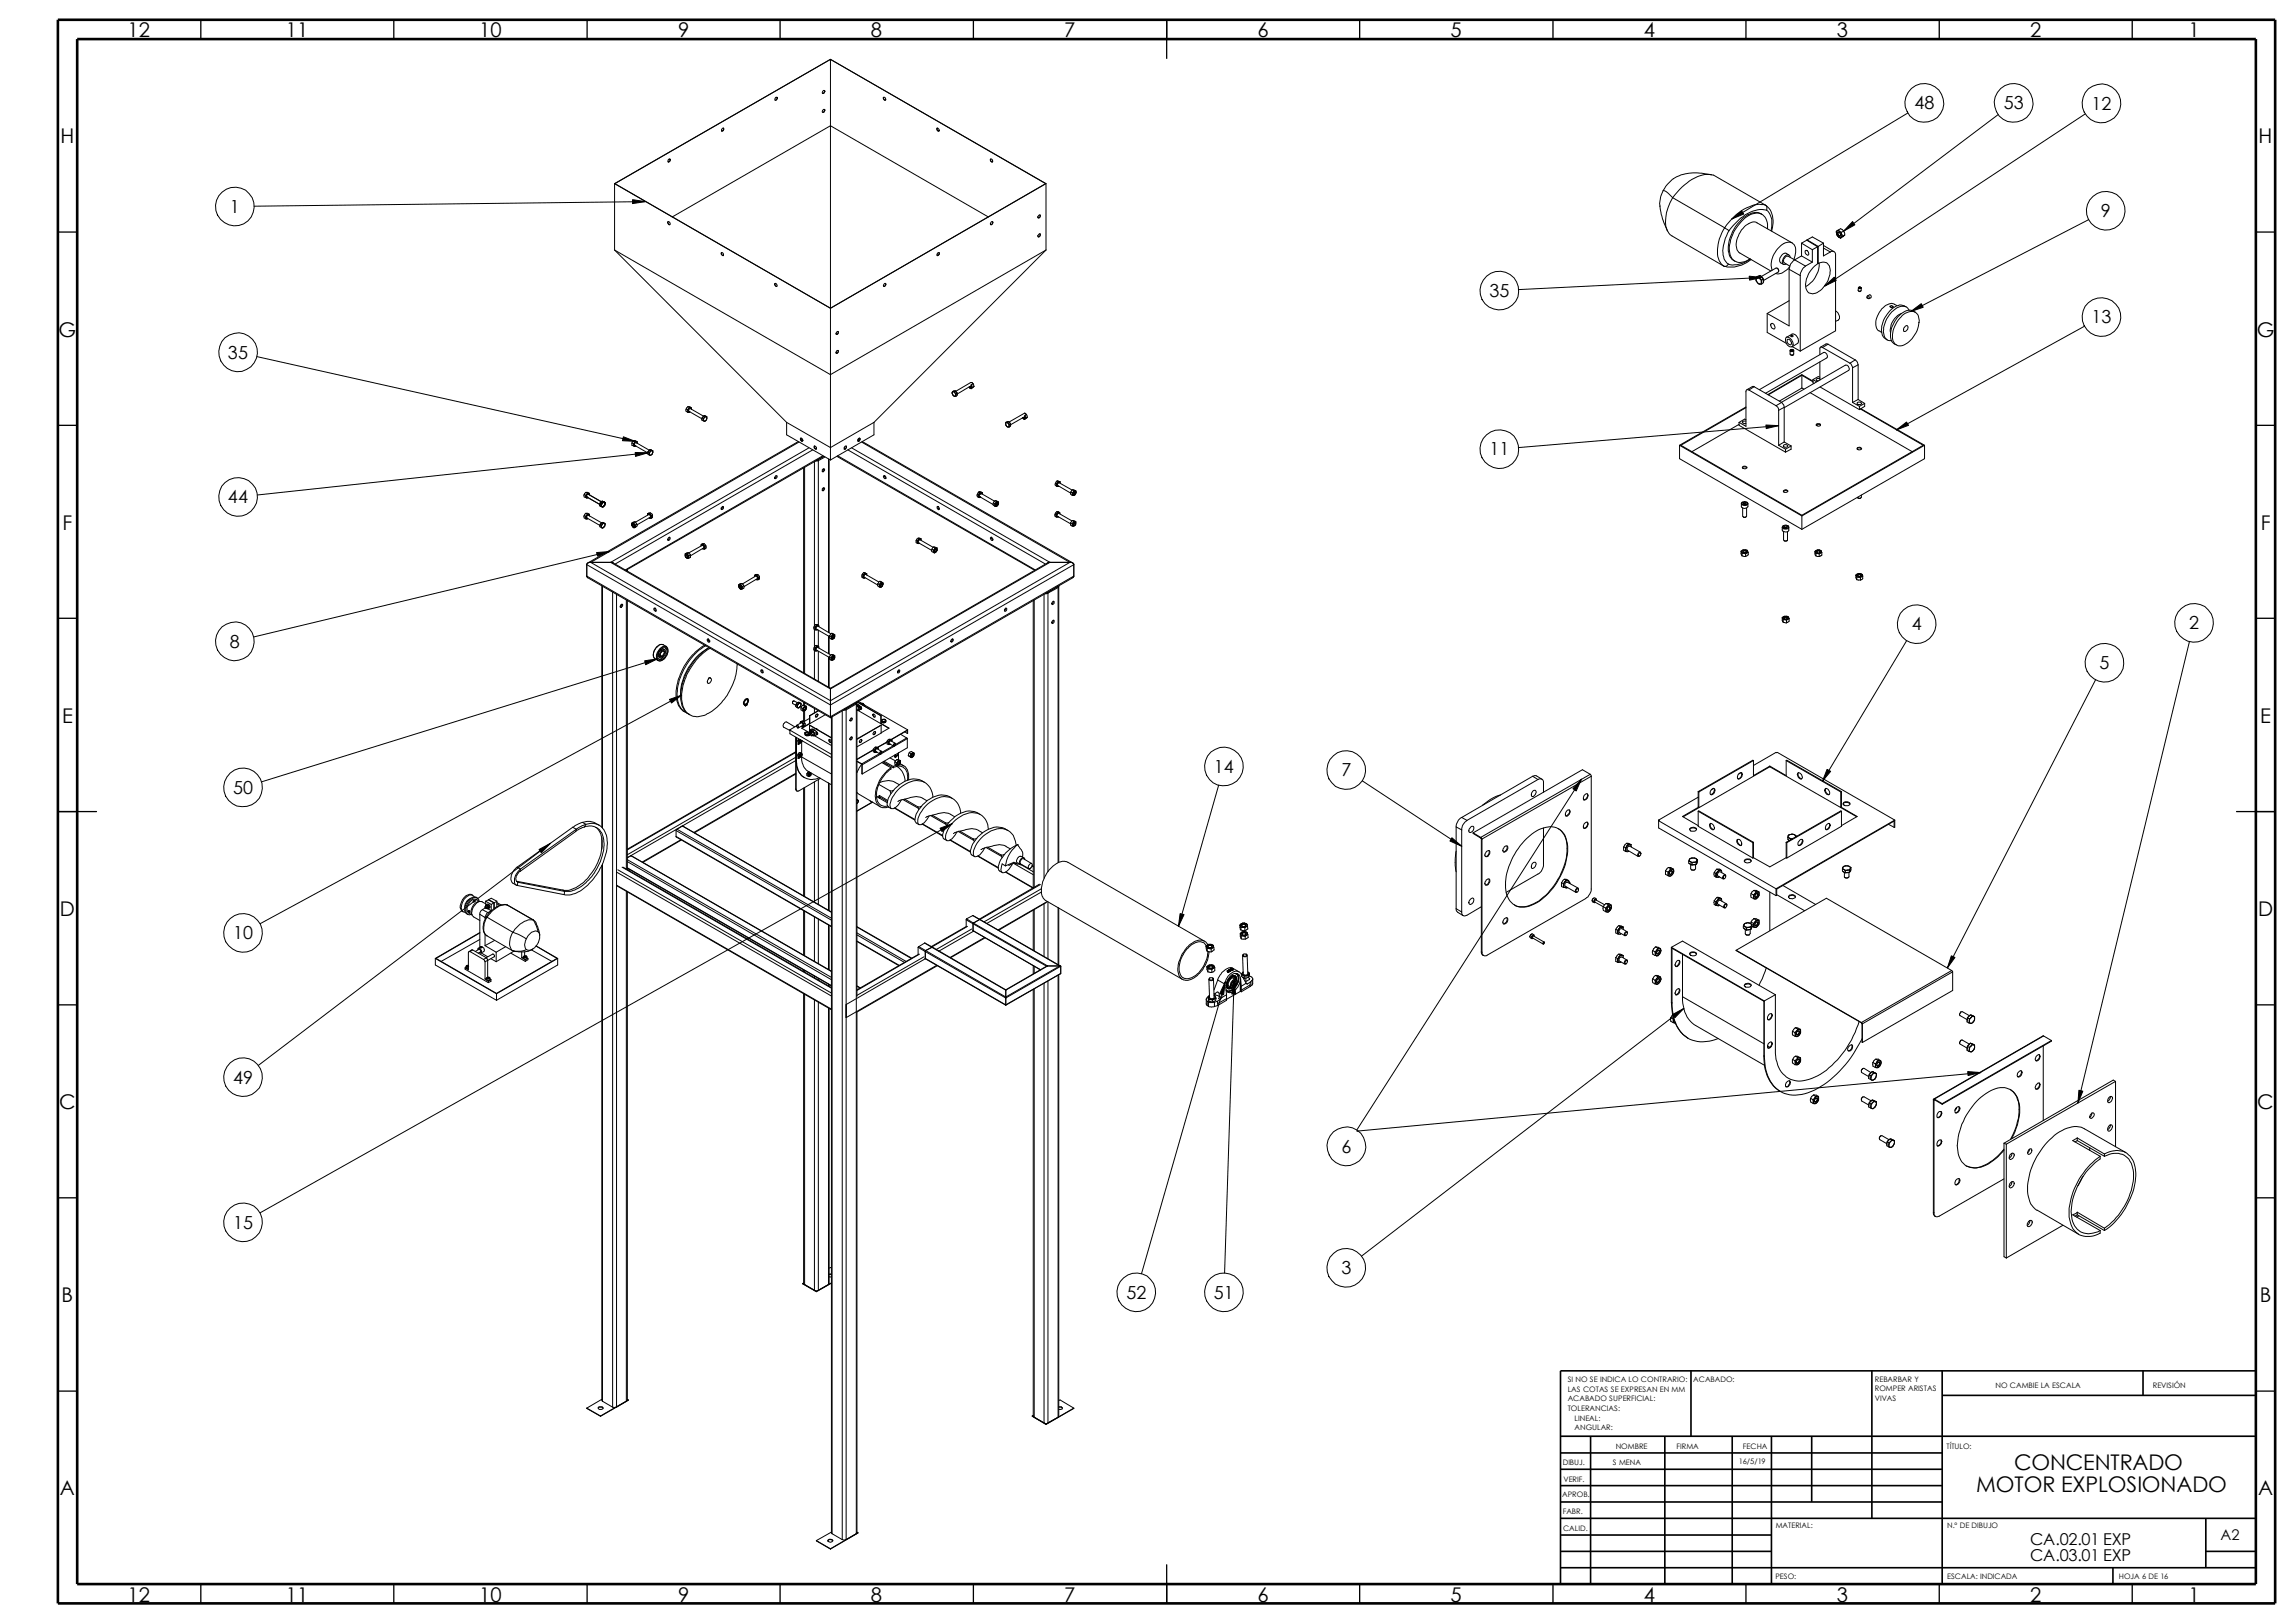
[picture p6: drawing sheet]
<svg xmlns="http://www.w3.org/2000/svg" width="594mm" height="420mm" viewBox="0 0 594 420" stroke-linecap="round" stroke-linejoin="round" font-family="sans-serif">
<defs><g id="words">
<g font-size="5.6">
<text x="521.4" y="380.5">CONCENTRADO</text>
<text x="511.6" y="386.2">MOTOR EXPLOSIONADO</text>
</g>
<g font-size="5.2">
<text x="33" y="9.6">12</text>
<text x="74" y="9.6">11</text>
<text x="124" y="9.6">10</text>
<text x="175.5" y="9.6">9</text>
<text x="225.5" y="9.6">8</text>
<text x="275.5" y="9.6">7</text>
<text x="325.5" y="9.6">6</text>
<text x="375.5" y="9.6">5</text>
<text x="425.5" y="9.6">4</text>
<text x="475.5" y="9.6">3</text>
<text x="525.5" y="9.6">2</text>
<text x="566.5" y="9.6">1</text>
<text x="15.7" y="37.1">H</text>
<text x="584.6" y="37.1">H</text>
<text x="15.2" y="87.2">G</text>
<text x="584.2" y="87.2">G</text>
<text x="16.2" y="137.1">F</text>
<text x="585.2" y="137.1">F</text>
<text x="16.1" y="187.2">E</text>
<text x="585" y="187.2">E</text>
<text x="15.5" y="237.1">D</text>
<text x="584.5" y="237.1">D</text>
<text x="15.3" y="287.1">C</text>
<text x="584.3" y="287.1">C</text>
<text x="15.9" y="337.2">B</text>
<text x="585" y="337.2">B</text>
<text x="15.5" y="387.1">A</text>
<text x="584.5" y="387.1">A</text>
<text x="33" y="414.7">12</text>
<text x="74" y="414.7">11</text>
<text x="124" y="414.7">10</text>
<text x="175.5" y="414.7">9</text>
<text x="225.5" y="414.7">8</text>
<text x="275.5" y="414.7">7</text>
<text x="325.5" y="414.7">6</text>
<text x="375.5" y="414.7">5</text>
<text x="425.5" y="414.7">4</text>
<text x="475.5" y="414.7">3</text>
<text x="525.5" y="414.7">2</text>
<text x="566.5" y="414.7">1</text>
</g>
<g font-size="4.7">
<text x="495.6" y="28.3">48</text>
<text x="518.7" y="28.3">53</text>
<text x="541.4" y="28.4">12</text>
<text x="59.5" y="55.1">1</text>
<text x="543.8" y="56.2">9</text>
<text x="385.6" y="76.9">35</text>
<text x="541.4" y="83.7">13</text>
<text x="59" y="92.8">35</text>
<text x="385.6" y="117.9">11</text>
<text x="59" y="130.3">44</text>
<text x="59.5" y="167.7">8</text>
<text x="494.9" y="163.2">4</text>
<text x="566.7" y="162.9">2</text>
<text x="543.5" y="173.2">5</text>
<text x="314.2" y="200.1">14</text>
<text x="347.2" y="201">7</text>
<text x="60.4" y="205.5">50</text>
<text x="60.4" y="243.1">10</text>
<text x="60.4" y="280.5">49</text>
<text x="347.2" y="298.4">6</text>
<text x="60.4" y="318.1">15</text>
<text x="347.2" y="329.9">3</text>
<text x="291.6" y="336.2">52</text>
<text x="314.2" y="336.2">51</text>
</g>
<g font-size="4.2">
<text x="525.5" y="399.9">CA.02.01 EXP</text>
<text x="525.5" y="404.2">CA.03.01 EXP</text>
</g>
<text font-size="3.8" x="574.8" y="398.7">A2</text>
<g font-size="1.9">
<text x="405.8" y="357.8">SI NO SE INDICA LO CONTRARIO:</text>
<text x="438.3" y="357.8">ACABADO:</text>
<text x="485.3" y="357.7">REBARBAR Y</text>
<text x="516.6" y="359.2">NO CAMBIE LA ESCALA</text>
<text x="557.3" y="359.4">REVISIÓN</text>
<text x="405.8" y="365.3">TOLERANCIAS:</text>
<text x="405.8" y="360.3">LAS COTAS SE EXPRESAN EN MM</text>
<text x="405.8" y="362.8">ACABADO SUPERFICIAL:</text>
<text x="485.3" y="360.2">ROMPER ARISTAS</text>
<text x="485.3" y="362.7">VIVAS</text>
<text x="407.6" y="370.3">ANGULAR:</text>
<text x="407.6" y="367.7">LINEAL:</text>
<text x="418.3" y="375.2">NOMBRE</text>
<text x="434" y="375.1">FIRMA</text>
<text x="451.2" y="375.1">FECHA</text>
<text x="503.9" y="375.1">TÍTULO:</text>
<text x="404.5" y="379.3">DIBUJ.</text>
<text x="404.7" y="383.6">VERIF.</text>
<text x="417.5" y="379.3">S MENA</text>
<text x="450.1" y="379.1">16/5/19</text>
<text x="404.4" y="387.6">APROB.</text>
<text x="404.5" y="392">FABR.</text>
<text x="459.7" y="395.7">MATERIAL:</text>
<text x="504" y="395.7">N.º DE DIBUJO</text>
<text x="404.6" y="396.4">CALID.</text>
<text x="459.6" y="408.7">PESO:</text>
<text x="504" y="408.8">ESCALA: INDICADA</text>
<text x="548.5" y="408.8">HOJA 6 DE 16</text>
</g>
</g></defs>
<!-- layer: Capa 1 -->
<g fill="none" stroke="#000" stroke-width=".34">
<path d="M52 5.1v5M101.9 5.1v5M152 5.1v5M201.9 5.1v5M252 5.1v5M302 5.1v10M352 5.1v5M402 5.1v5M452 5.1v5M502 5.1v5M551.9 5.1v5M15 60.1h5"/>
<path d="M583.9 60.1h5M15 110.1h5M583.9 110.1h5M15 160.1h5M583.9 160.1h5M15 210.1h10M579 210.1h9.9M15 260.1h5M583.9 260.1h5M15 310.1h5M583.9 310.1h5M15 360.1h5"/>
<path d="M583.9 360.1h5M52 410.1v5M101.9 410.1v5M152 410.1v5M201.9 410.1v5M252 410.1v5M302 405.1v10M352 410.1v5M402 410.1v5M452 410.1v5M502 410.1v5M551.9 410.1v5"/>
</g>
<g fill="none" stroke="#000" stroke-width=".42">
<path d="M437.7 354.9v16.9M484.5 354.9v38.2M502.8 354.9v55.2M554.7 354.9v6.3M583.9 354.9h-180v55.2M403.9 376.1h98.9M403.9 371.8h180M411.7 371.8v38.3M431 371.8v38.3M448.4 371.8v38.3M458.6 371.8v38.3M469 371.8v17"/>
<path d="M502.8 361.2h81.1M403.9 393.1h180M403.9 397.4h54.7M403.9 388.8h98.9M403.9 384.6h98.9M403.9 380.4h98.9M571 393.1v12.7M403.9 401.6h54.7M403.9 405.8h180M546.9 405.8v4.3M571 401.6h12.9"/>
</g>
<path d="M15 5.1h573.9v410h-573.9zM20 10.1h563.9v400h-563.9z" fill="none" stroke="#000" stroke-width=".68" stroke-linecap="butt"/>
<g fill="none" stroke="#000" stroke-width=".26">
<path d="M215 15.4v103.7M215 15.4l-55.9 32.1M215 15.4l-55.8 32.1 55.8 32.3M215 15.4l55.8 32.1M186.9 33.4l.1-.2a.21 .21 0 0 1 .3 .1 .21 .21 0 0 1 0 .3 .3 .3 0 0 1-.2 .3 .3 .3 0 0 1-.3-.1zM187.3 33.1v.2a.46 .46 0 0 1-.5 .6M200.7 25.3l.5-.1 .1 .2-.5 .6a.35 .35 0 0 1-.3-.4 .35 .35 0 0 1 .2-.3zM201.1 25.2v.5l-.4 .3M213 23.6l.4-.2a.43 .43 0 0 1 0 .6 .43 .43 0 0 1-.5 .1zM213 28.5l.4-.2a.45 .45 0 0 1 0 .5 .45 .45 0 0 1-.5 .2zM213.4 23.4v.5l-.5 .3M213.4 28.3v.5l-.5 .3"/>
<path d="M228.7 25.2a.42 .42 0 0 1 .5 .2 .42 .42 0 0 1-.2 .6l-.3-.4zM228.8 25.2v.5l.4 .3M242.6 33.1v.2a.46 .46 0 0 0 .5 .6M242.6 33.1l.3 .2a.35 .35 0 0 1 .3 .4 .35 .35 0 0 1-.3 .3l-.3-.3zM493.9 29.3l-45.6 27.4M517.2 29.7l-39.9 30.1M539.8 29.5l-67.4 44.5M159.1 47.5v17.2M159.1 47.5l55.9 32.3M163.7 51.7l3.3 .5-3.3 .5zM167 52.2l-101.2 1.2M173 41.4l.1-.1a.23 .23 0 0 1 .2-.1 .23 .23 0 0 1 .2 .2v.2a.3 .3 0 0 1-.3 .4 .3 .3 0 0 1-.3-.3z"/>
<path d="M173 57.4l.5 .5-.1 .3-.3-.1a.43 .43 0 0 1-.3-.3 .43 .43 0 0 1 .2-.4zM173 57.4l-.1 .1a.46 .46 0 0 0 .5 .6M173.4 41.2v.5l-.4 .3M255.9 56.2l-40.9-23.6-41 23.6M256.4 41.2a.44 .44 0 0 1 .5 .2 .44 .44 0 0 1-.1 .6l-.4-.4zM256.5 41.2v.5l.4 .3M256.5 57.5a.26 .26 0 0 1 .4-.1 .26 .26 0 0 1 .1 .4l-.5 .4zM256.9 57.4l.1 .1a.46 .46 0 0 1-.5 .6M269 55.7l.2-.1a.46 .46 0 0 1 0 .6 .46 .46 0 0 1-.6 .1zM269.2 55.7v.5l-.5 .2M270.8 47.5l-55.8 32.3M270.8 47.5v17.2"/>
<path d="M429.7 53.3l.7 3.4 1.2 3.1M430.5 49.3a4.2 4.2 0 0 1 2.5 1.9M430.5 49.3a7.8 7.8 0 0 0-.8 4.2M433 51.2a11.3 11.3 0 0 0-1.8 7.4 3.6 3.6 0 0 0 1.6 2.5l13.4 7.8M433 51.2a15 15 0 0 1 8.3-6l2.3 .1 13.4 7.8M433 51.2l13.4 7.8M443.1 45.3a13 13 0 0 0-9.9 1l-1.6 1.4-1.1 1.6M446.4 59l1.1 .7M446.4 59a10.1 10.1 0 0 0-1.4 8.4l.5 .9 .7 .6M447.5 59.7a11.6 11.6 0 0 0-1.5 6.3l.3 1 1.1 1.4M448.3 56.7l2.5-2.1 .6 .8zM456.1 55.5a3.1 3.1 0 0 0-3.6 .1 10.3 10.3 0 0 0-5 9.9l.3 .9 .5 .7 .8 .5"/>
<path d="M457 53.1a5.7 5.7 0 0 1 1.6 6.5v.2M457 53.1a7 7 0 0 0-5.6 1 16.8 16.8 0 0 0-5 4.9M457 53.1a.93 .93 0 0 1 .3 1.3M457.3 54.4a8.2 8.2 0 0 0-7.4 2.7l-2.4 2.6M457.3 54.4a4.8 4.8 0 0 1 1.3 4.7l-.1 .6M457.5 59.2a3.2 3.2 0 0 0-2.8-4 7.3 7.3 0 0 0-5.2 3.8 9.4 9.4 0 0 0-1.6 7.1 2.83 2.83 0 0 0 4.1 1.5l1.1-.6a6.7 6.7 0 0 1-5.7 1.4M475.5 59.8l-.1 .8M475.5 59.8l.5-.1 .2 .2M475.5 59.8l-.2 .2 .1 .6M475.8 59.6l.4 .3M475.8 59.6l.7-.4 .8 .6M475.8 59.6l-.3 .2"/>
<path d="M476.2 59.9l.6 .8M476.2 59.9l.4 .3M477.3 59.8l.2 1M477.3 59.8l-.7 .4M479.6 57.4l.5 .8-2.8 1.6zM540.7 56.9l-46.1 23.7M159.1 64.7l44.5 44.6M186.7 65.4a.51 .51 0 0 1 .5 .2 .51 .51 0 0 1 0 .6l-.5-.4zM186.8 65.4v.4l.5 .4M200.7 73.4h.2a.35 .35 0 0 1 .3 .4 .35 .35 0 0 1-.3 .3 .48 .48 0 0 1-.2-.7zM200.7 73.4v.5l.4 .2M228.9 73.5l.2-.1a.4 .4 0 0 1 .1 .5 .4 .4 0 0 1-.5 .1z"/>
<path d="M229.2 73.4v.5l-.4 .2M242.7 65.5l.3-.1a.4 .4 0 0 1 .1 .5 .4 .4 0 0 1-.5 .2zM243.1 65.4v.4l-.5 .4M269 60.6l.2-.1 .1 .3a.36 .36 0 0 1-.2 .5 .36 .36 0 0 1-.5-.3zM269.2 60.5a.55 .55 0 0 1-.5 .8M270.8 64.7l-55.8 32.3-55.9-32.3M270.8 64.7l-44.6 44.6M447.4 68.4l-.1 .1a.78 .78 0 0 1-1.1 .4M452.8 71.5l3.3 .3-3.2 .7zM453.3 67.2a8.3 8.3 0 0 1-6.9 1.8M454.6 72.3l.1 .6 .2 .2M454.6 71.8h.3"/>
<path d="M454.6 71.8v.5M454.6 72.3v.4l.3 .4M454.9 73.1l.4 .4h.3M454.9 71.8h.3l.4 .4M454.9 71.8l-.3 .1v.4M455.3 71.7l.3 .5M455.3 71.7l-.4 .1M455.4 71.4l-.8 .4M455.6 72.2l.3 .8M455.6 73.5h.4M455.6 72.2l.4 .3M455.7 71.4h-.4h.5"/>
<path d="M455.8 71.4l.6 .9M455.8 71.4l-.5 .3M455.8 71.5l.6 .8M455.9 73v.4l-.3 .1M455.9 73l.1 .5M456 72.5l-.1 .5M456.1 71.8l-63 3.2M456.4 72.3v.7M456.4 72.3l-.4 .2M456.4 72.3v.9l-.4 .3M460 69.4l.2 .2 .2 .5M460.4 70.1l-.1 .3-3.8 2.2"/>
<path d="M460.4 70.1l-.2-.5-.5-.2-3.8 2.2M463 66l-.6-.4a1.71 1.71 0 0 0-1.5 2.4l.8 .5M463.1 77.9l-5.6 3.3M463.1 69.7v14.7l-5.6-3.2M463.1 69.7l2.9 1.6M463.2 69a3.8 3.8 0 0 1-3.5 1.8M463.4 66.6a.73 .73 0 0 0-.7-.7 .73 .73 0 0 0-.8 .5 1.65 1.65 0 0 0-.3 2h.8M463.9 62.9l-9.1-5.2a2.78 2.78 0 0 0-3.3 1 6.3 6.3 0 0 0-1.8 6l.6 .8 8.1 4.6M464.4 67.2a3.9 3.9 0 0 0-.3-4.1 2.67 2.67 0 0 0-3.5 .9 6.1 6.1 0 0 0-1.9 6M464.6 67.3l2.8 1.6M464.6 67.3l-1.7-1a1.17 1.17 0 0 0-1 1.7l1.4 .9M464.6 67.3a2.97 2.97 0 0 0-1.5 2.4"/>
<path d="M466 71.3v19.6M466.3 62.9l1.4-.7 2.8 1.7M466.3 62.9l2.8 1.7M466.3 66.3l2.8 1.6M466.3 62.9v3.4M466.3 66.3l-1.7 1M467.4 68.9a3.6 3.6 0 0 0-1.4 2.4M467.4 64.9a.69 .69 0 0 1 .7 .4 .69 .69 0 0 1-.1 .8 .87 .87 0 0 1-.6-1.2zM467.8 62.1l1.3-.8 2.9 1.6M467.8 62.1l2.9 1.7M467.8 62.1v.2M469.1 67.9l-1.7 1"/>
<path d="M469.1 64.6v3.3M470.5 63.9v4.4a6.9 6.9 0 0 0-3.1 6.2 1.95 1.95 0 0 0 3.3 1 6.3 6.3 0 0 0 2.8-6.7 1.99 1.99 0 0 0-2.8-.6M470.5 63.9l-1.4 .7M470.5 68.1l.2 .1M470.7 63.8v4.4M470.9 68.1a7 7 0 0 1-3.5 6M472 63.5l2.7 1.7M472 62.9l-1.3 .9M472 62.9v3.4l1.8-1.1M472 64.2l1.8 1M472.4 74l2.4-2.2 .5 .8zM473.8 65.2a.85 .85 0 0 1 1 0 .85 .85 0 0 1 .3 .9v19.5l-9.1 5.3"/>
<path d="M475.4 60.6l.6 .8M475.7 60.1a.73 .73 0 0 0 .6 1.1M475.7 60.2a.55 .55 0 0 1 .7 .3 .55 .55 0 0 1-.2 .7l-.5-.6zM476 61.4h.6M476 61.4l.4 .3M476.2 60.3l-.2-.1a.48 .48 0 0 0-.1 .5 .48 .48 0 0 0 .4 .3l.1-.3M476.6 61.4l-.2 .3M476.6 60.2l.2 .5M476.8 60.7v.6l-.2 .1M476.8 60.7l.1 .5M476.9 61.2l-.3 .2M477.5 60.8l-1.1 .9"/>
<path d="M477.5 60.8l-.6 .4M481.1 74.5v.8M481.1 75.3l.2 .2M481.1 74.4a.38 .38 0 0 1 .4-.1 .38 .38 0 0 1 .3 .3 .38 .38 0 0 1-.5 .2 .38 .38 0 0 1-.2-.4zM481.2 74.4l.3-.1 .3 .3h-.6zM481.3 75.5h.1M481.4 74.4l-.2 .1 .3 .1 .1-.1M481.4 74.4l.2 .1M481.4 74.4v.2M481.6 74.5h.1M481.7 75.3l-.4 .2M481.8 74.5l-.1 .9-.6-.1"/>
<path d="M483.3 77.1h.1M483.4 76.6a.36 .36 0 0 1 .5 .2 .36 .36 0 0 1-.4 .5l-.2-.2zM483.4 76.6l.6-.3a.47 .47 0 0 1 .4 .3 .47 .47 0 0 1-.1 .5l-.5 .2M489.2 79.3l.6-.1a.23 .23 0 0 1 .3 .3 .23 .23 0 0 1-.4 .1zM491.1 79.1a2.51 2.51 0 0 0-3.6 .5 5.1 5.1 0 0 0-1.6 5.6l1.2 .9M493.4 79.5a2.58 2.58 0 0 0-3.3 .2 6.9 6.9 0 0 0-2.8 7l.4 .7 .8 .6M66.5 92.3l97.9 22M216.6 90.8l.2-.1a.36 .36 0 0 1 .1 .5 .36 .36 0 0 1-.5 .1zM216.6 86l.2-.2a.37 .37 0 0 1 .2 .6 .37 .37 0 0 1-.6 0zM216.9 85.8v.5l-.4 .3M216.9 90.7v.5l-.4 .3M251.4 99.5l.1 .1"/>
<path d="M251.4 99.7l.1 .2M251.4 99.9v.3l-.4-.1M251.4 99h.1M251.5 99.6v.3M251.5 99.9v.6M251.5 99.9l.2 .4M251.6 99l.2 .3M251.7 99.2l.2 .2M251.8 99.4l-.3-.4h-.2l-3.9 2.3M251.9 99.4l-.4 .2M251.9 99.4l.2 .6M457.5 81.2v4.9l4.9 2.8"/>
<path d="M458.5 83.8a.9 .9 0 0 1 .8 .5 .9 .9 0 0 1-.1 .9 1.02 1.02 0 0 1-.7-1.4zM462.4 87.3a1.57 1.57 0 0 1 1.5 .8 1.57 1.57 0 0 1-.1 1.7 1.71 1.71 0 0 1-1.4-2.5zM462.4 87.3l1.5-.8a1.67 1.67 0 0 1 1.4 2.4l-1.4 .9M462.7 87.8a1.06 1.06 0 0 1 .9 1.4 .92 .92 0 0 1-.9-1.4zM463.4 90.7l.1 1.1M463.5 90.6l.6-.1 .2 .1a.47 .47 0 0 1-.5 .5 .47 .47 0 0 1-.4-.5zM463.5 91.8l.4 .2M463.5 90.6a.36 .36 0 0 1 .4-.2 .36 .36 0 0 1 .2 .5h-.6zM463.8 90.6h.3M463.8 90.6v.2M463.8 90.6h-.3l.4 .3 .2-.2v-.1M463.9 92h.1"/>
<path d="M463.9 89.7l2.1 1.2M464.1 90.6v.2M464.2 91.8l-.3 .2M464.3 90.7v1l-.2 .2-.6-.1M466.4 97.2l-8.7 5M466.4 97.2v3.3M466.4 97.2l2.9 1.6M469.3 98.3v.8l.3 .2M469.3 98.3l.9 .5M469.3 98.7l-2.9-1.7-8.8 5.2M471.1 97.7l-.4-.2-1.4 .8M471.1 98a.6 .6 0 0 0-.9 .4l.5 .2"/>
<path d="M471.1 93.7v4.7M471.8 90a.39 .39 0 0 0-.5-.1 .39 .39 0 0 0-.2 .4v1.5M471.8 90l7.1 4M473.2 89.1l-.5-.1-1.4 .9M473.2 89.1l7 4.1M473.2 89.1l-1.4 .9M475.1 80.5a1.72 1.72 0 0 1 .8 2.3l-.8 .4M478.9 94l.2 .2 .5 1M479.6 95.2v9M480.2 93.2l.5 .3 .3 .9M480.2 93.2l-1.3 .8M481 94.4v9"/>
<path d="M481 94.4l-1.4 .8M492.3 81.2a4.7 4.7 0 0 0-2.9 4.9M492.4 81.7a2.69 2.69 0 0 1 4-.3 5.6 5.6 0 0 1-.8 5.3 5 5 0 0 1-4.2 2.8 2.5 2.5 0 0 1-1.5-2.8 8.5 8.5 0 0 1 2.5-5zM493.2 84.5l.3-.2a.82 .82 0 0 1 .3 1 .82 .82 0 0 1-1 .4v-.8zM494.2 80.3a2.11 2.11 0 0 0-3.2-.6 7.1 7.1 0 0 0-3.2 7.4l.4 .6a1.34 1.34 0 0 0 1.4 .5M494.6 80.6l2.7-2 .5 .9zM495.8 80.8a2.87 2.87 0 0 0-3.9 .6 6.6 6.6 0 0 0-2.2 7l1.2 .9M539.6 84.5l-48.7 26.8M161.4 113.1l3 1.2-3.3-.2zM163.6 114.7l.4 .2M163.6 114.7v.6l.4 .1M164 114.9v.3"/>
<path d="M164 115.2v.2M164 115.4l.3 .1M164 115.2l.3 .3M164.1 114.1l-.5 .6M164.1 114.1l.8 .2M164.1 114.1l.3 .2M164.3 114.6l-.3 .6M164.3 114.6l-.3 .3M164.3 115.5l.3-.1zM164.4 117.1l3.3 .1-3.2 1zM164.4 114.3h.4M164.4 114.3l-.1 .3"/>
<path d="M164.8 114.3h.1M164.8 114.3l.1 .4M164.8 114.3l-.5 .3M164.9 114.3v.4M164.9 114.7v.1M167.7 117.2l-101.1 10.9M167.7 117v.5M167.7 117v.6l.3 .1M167.7 117l.4 .1M168 117.7l.2 .1M168.1 116.5l-3.4-1.9-.4 .3v.4l3.3 1.9M168.1 117.5l-.1 .2"/>
<path d="M168.1 117.1v.4M168.1 117.5l.1 .3M168.1 116.5l-.3 .4M168.2 116.4l.4 .2M168.2 116.4l.3 .1M168.2 116.4l-.5 .6M168.3 116.9l-.2 .6M168.3 116.9l-.2 .2M168.3 116.5h.2M168.5 116.5h.1M168.5 116.5l.5 .2M168.6 116.6l-.3 .3"/>
<path d="M168.6 116.6l.2 .1M168.7 117.6l-.5 .2M168.7 117.6l-.3 .3-.2-.1M168.8 116.7h.2M168.8 116.7l-.5 .2M168.8 116.7l.2 .4M169 117.1l-.3 .5M169 116.7v.4M177.6 105.9l-.1 .5 .5 .3M177.6 105.9l.4 .1M178 106.7h.3M178 106l.1 .4"/>
<path d="M178.1 105.3l.4 .2M178.1 106.4v.3h.2M178.1 106.4l-.1 .3M178.1 105.3h.5l.3 .2M178.1 105.3l-.5 .6M178.3 105.8l-.3 .2M178.3 106.7l.3-.1zM178.3 106.5a.47 .47 0 0 1 .4-.7l3.4 1.9M178.3 106.5h.1M178.3 106.5l3.4 1.9M178.3 105.8l-.2 .6M178.5 105.5l-.2 .3"/>
<path d="M178.5 105.5h.2M178.7 105.5l-.4 .3M178.7 105.5h.2M178.7 105.5l.3 .4M178.9 105.5l.1 .4M179 105.9v.1M181.7 108.4v.4l.3 .1M181.8 108.2l-.1 .5M181.8 108.2l-.1 .2M181.8 108.2l.3 .1M182 108.9l.3 .1M182.1 108.7l-.1 .2"/>
<path d="M182.1 108.3v.4M182.1 108.7l.2 .3M182.2 107.7l-.4 .4M182.3 107.6l.2 .2M182.3 107.6l.7 .3M182.3 107.6l-.5 .6M182.4 108.1l-.3 .6M182.4 108.1l-.3 .2M182.4 107.7h.1M182.5 107.8l-.1 .3M182.5 107.8l.3 .1M182.7 108.8l-.4 .2"/>
<path d="M182.7 108.8l-.2 .3-.2-.1M182.8 107.9l-.4 .2M182.8 107.9h.2M182.8 107.9l.2 .3M183 108.2l-.3 .6M183 107.9v.3M203.6 109.3v3.3l11.4 6.5M206.6 114.3l-54.5 31.5M206.8 114.4l-53.9 31.2M207.3 113.4l.4 .3a.33 .33 0 0 1 .1 .3 .33 .33 0 0 1-.3 .3l-.3-.6zM207.3 113.4v.2a.46 .46 0 0 0 .5 .6M207.7 113.7l-.4 .2"/>
<path d="M207.8 113.8l-.4 .3M209.4 116l-51.3 29.6M210.4 116.5l-51.1 29.5M210.7 115.5a.42 .42 0 0 1 .6 .2 .42 .42 0 0 1-.2 .6l-.4-.3zM210.8 115.4l.1 .6 .4 .3M210.8 119.5v42.5M211.3 116l-.3 .1M211.6 119.1l-.3 .1M211.6 119.1h.1M211.8 119.3h-.7M211.8 119.3v42.5M213 118l-51.1 29.5"/>
<path d="M213.2 118.2l-51.1 29.4M213.3 118.2l-1.7 .9M213.5 118.3l-1.7 1M214.5 118.8v44.9M214.6 118.9v44.9M216.7 118.2l51.1 29.4M216.8 118l51.2 29.5M218.5 116l.4 .1M218.6 115.7l.4-.2a.39 .39 0 0 1 0 .5 .39 .39 0 0 1-.5 .1zM218.8 116.2l-.3 .1M219 115.4v.6l-.2 .2M219.5 116.5l51.1 29.5"/>
<path d="M220.5 116l51.3 29.6M222.1 113.8l.3 .3M222.2 113.7l.3 .2M222.3 113.5l.1-.1a.4 .4 0 0 1 .2 .6 .4 .4 0 0 1-.6 .1zM222.5 113.4a.51 .51 0 0 1-.4 .8M223 114.4l53.9 31.2M223.3 114.3l54.4 31.5M226.2 109.3l-11.2 6.6-11.4-6.6M226.2 109.3v3.3l-11.2 6.5M246.5 101.7l.2 .6M246.5 101.4v.3M246.5 101.4h.2"/>
<path d="M246.7 101.4l.4 .2M246.7 102.3l.4 .3M246.7 101.4l-.2 .3M246.7 101.4h.3M247 101.2h.2M247 101.4l.1 .2M247.1 101.6l.4 .4M247.1 102.6h.4M247.1 101.6l.3 .6M247.3 101.2l-.8 .2M247.3 101.2l.4 .5M247.3 101.2l-.3 .2"/>
<path d="M247.4 102.2l.1 .4M247.4 102.2v.3l-.3 .1M247.5 102l-.1 .2M247.7 101.8v.4M247.7 101.7l-.2 .3M247.7 101.7v.7l-.2 .2M250.9 100.2l.1 .3zM251 100.5h.5M251 100.5l.4 .1M251.3 100.3l-.3-.2 .4 .2v-.4l-3.6 2.1M251.5 100.5l-.1 .1M251.7 100.3l-.2 .2"/>
<path d="M252.1 100l-.7 .6M252.1 100l-.4 .3M260.3 109.7l.2 .6M260.3 109.3h.2M260.3 109.3v.4M260.5 110.3l.5 .2M260.5 109.3l.5 .4M260.5 109.3l-.2 .4M260.5 109.3h.3M260.8 109.3l.2 .4M260.9 109.2h.1M261 109.7l.2 .6"/>
<path d="M261 110.5h.3M261 109.7l.3 .2M261.1 109.2l-.7 .1M261.1 109.2l.4 .6M261.1 109.2l-.3 .1M261.2 110.3l-.2 .2M261.2 110.3l.1 .2M261.3 109.9l-.1 .4M261.5 109.8v.4M261.5 109.8l-.2 .1M261.5 109.8v.6l-.2 .1M264.7 108.2l.2 .2z"/>
<path d="M264.9 108.4l.3 .2M264.9 108.1l.3 .1 .1-.3-3.7 2M264.9 108.4h.4M265.2 107l.4 .3M265.2 107.8v.4l-.4-.1 .4 .1M265.2 107l-4 2.3 .3 .4M265.2 107h.1M265.3 107.7v.2M265.3 107.5v.1M265.3 107l.3 .2M265.3 108.4l-.1 .2M265.3 107.9v.5"/>
<path d="M265.3 107.6v.3M265.3 107.9l.2 .3M265.5 107.1l.2 .2M265.5 108.2l-.2 .2M265.7 107.3l.2 .7M265.7 107.3l-.4 .3M265.9 108l-.7 .6M265.9 108l-.4 .2M434.8 115.3l31.6 18.3M434.8 115.3v3.4l31.6 18.3M450.2 109.3v.8l12 7M450.2 109.9l-12.3 7.1"/>
<path d="M452 109l-1 .2 .4 .4h.6M452 105.4l-17.2 9.9M452 105.5l-16.9 9.8 31.3 18.1 31.4-18.1-16.2-9.4M452 108.7l-.4-.2-1.4 .8M452.7 101l7 4M452.7 101a.46 .46 0 0 0-.5-.1 .46 .46 0 0 0-.2 .5v9l-1.8-1.1M454.1 100.1l-.4-.1-1.5 .9M454.1 100.1l-1.4 .9M454.1 100.1l7.1 4.1M455.4 100.9l16.7-9.7a.93 .93 0 0 1 .8 1.5l-15.9 9.1M457.1 110l3.3 .2-3.2 .8zM459.7 105l.5 .4 .2 .8"/>
<path d="M460.4 106.2v9.1M460.4 115.3l1.8 1M460.4 110.2l-67.3 5.7M461.1 104.2l16.6-9.7a.87 .87 0 0 1 .9 .4 .87 .87 0 0 1-.1 1l-16.6 9.6M461.2 104.2l-1.5 .8M461.2 104.2l.5 .6 .2 .7M461.8 115.2a.55 .55 0 0 1 .6-.1 .55 .55 0 0 1 .3 .5 .58 .58 0 0 1-.6 .2 .58 .58 0 0 1-.4-.4zM461.9 114.4l-1.5 .9M461.9 105.5l-1.5 .7M461.9 105.5v8.9M461.9 114.4l1.7 1M462.2 116.3v.8"/>
<path d="M463.6 115.4l-1.4 .9M463.6 115.4v.9l-1.4 .8M466.4 100.5l-5.8 3.3M466.4 100.5l.5 .2M468.5 101.6l26.5 15.4M470.2 110.1a.72 .72 0 0 1 1.1 0M470.2 109.8a.52 .52 0 0 1 .7-.2 .52 .52 0 0 1 .3 .6 .63 .63 0 0 1-1-.3zM471.2 100.2l10.1 5.8M479.6 104.2l1.7 1M480.7 116.2l.3-.2 .8 .2M480.8 104.2l.9-.1 .2 .3a.63 .63 0 0 1-.6 .4 .63 .63 0 0 1-.6-.5zM480.8 115.9a.59 .59 0 0 1 .7-.2 .59 .59 0 0 1 .3 .6 .63 .63 0 0 1-.6 .2 .63 .63 0 0 1-.5-.5z"/>
<path d="M481 103.4l-1.4 .8M481 103.4l1.7 1M481.3 105.2v.8M481.7 105.8l16.5 9.5M482.7 104.4l-1.4 .8M482.7 104.4v.8l-1.4 .8M490.9 111.3l2.6-2 .5 .8zM498.2 115.3l-31.8 18.3M498.2 115.3v3.4l-31.8 18.3M151.2 128l.4 .2M151.2 133.5l.4 .1M151.2 128v.7l.4 .1"/>
<path d="M151.2 133.5v.6l.4 .2M151.6 127.5l-.4 .5M151.6 128.2v.4M151.6 128.6v.2M151.6 132.9l-.4 .6M151.6 133.6v.4M151.6 134v.3M151.6 128.8l.3 .1M151.6 134.3h.3M151.6 127.5l.5 .1M151.6 132.9l.5 .2M151.6 128.6l.3 .3"/>
<path d="M151.6 127.5h.5l.5 .2M151.6 134l.3 .3M151.6 132.9h.5l.5 .2M151.9 128l-.3 .6M151.9 133.4l-.3 .6M151.9 128l-.3 .2M151.9 128.9l.2-.1zM151.9 128.7h.1M151.9 133.4l-.3 .2M151.9 134.3l.2-.1zM151.9 128.7l3.4 1.9M152 128.7a.42 .42 0 0 1-.1-.5 .42 .42 0 0 1 .4-.2l3.4 1.9"/>
<path d="M152.1 127.6l.2 .1M152.1 133.1h.2M152.1 127.6l-.2 .4M152.1 133.1l-.2 .3M152.3 127.7l.3 .4M152.3 133.1l.3 .4M152.3 127.7h.3M152.3 133.1h.3M152.3 127.7l-.4 .3M152.3 133.1l-.4 .3M152.6 127.7v.4M152.6 133.1v.4"/>
<path d="M152.6 128.1h.1M152.6 133.5v.1M155.4 135.8v.5M155.4 130.3l-.1 .6 .3 .2M155.4 135.8l-.1 .6 .3 .1M155.4 135.8l.3 .1M155.4 130.3l.3 .1M155.4 130.3l-.1 .6M155.6 136.5l.3 .2M155.6 131.1l.3 .1M155.7 136.3l.2 .4M155.7 130.9l.2 .3"/>
<path d="M155.7 135.3l-3.4-1.9-.4 .2v.5l3.4 1.9M155.7 136.3l-.1 .2M155.7 130.9l-.1 .2M155.7 130.4v.5M155.7 135.9v.4M155.8 135.3l-.4 .4M155.8 129.8l-.4 .5M155.9 135.3h.2M155.9 135.3l.3 .1M155.9 135.3l-.5 .5M156 135.7l-.3 .6M156 135.7l-.3 .2"/>
<path d="M156 130.3l-.3 .6M156 130.3l-.3 .1M156 129.8h.1M156 129.8l.6 .3v.3M156 135.3l.6 .2M156.2 135.4l-.2 .3M156.2 129.9l-.2 .4M156.2 129.9l-.3-.1-.5 .5M156.2 135.4l.3 .1M156.2 129.9l.3 .1M156.3 136.4l-.4 .3M156.3 131l-.3 .3-.1-.1"/>
<path d="M156.3 131l-.4 .2M156.5 135.5l.1 .3M156.5 130l.1 .4M156.5 135.5h.1M156.5 135.5l-.5 .2M156.5 130l-.5 .3M156.6 135.8l-.3 .6M156.6 130.4l-.3 .6M156.6 135.5v.3M163.5 135.8l.2 .6M163.6 135.4l-.1 .4M163.6 135.8a.31 .31 0 0 1 .4 .1 .31 .31 0 0 1-.1 .5z"/>
<path d="M163.6 135.8l.2-.2 .3 .3a.22 .22 0 0 1 .1 .4 .22 .22 0 0 1-.4 0M163.6 135.8h.1M163.6 135.4h.1M163.7 136.4l.5 .2M163.7 135.4h-.1l-.1 .4M163.7 135.4h.3l.2 .3M163.7 135.6v.1M164 135.3l.2 .4M164 135.3l-.3 .1M164.2 135.7l.2 .2M164.2 135.7l.2 .6M164.3 136.1l-.1 .2"/>
<path d="M164.4 135.1l-.8 .3M164.4 135.1l.4 .6M164.4 136.3l-.2 .3M164.4 135.9v.4M164.4 136.3v.2M164.4 135.1l-.4 .2M164.4 136.5l-.2 .1M164.5 135.2l3.4-2 .3 .1 .1 .6-3.4 1.9M164.8 135.7l-.4 .2M164.8 135.7v.6l-.4 .2M167.6 133.4v-.2a.3 .3 0 0 1 .3-.2 .3 .3 0 0 1 .3 .2l.4 .6M167.6 133h.5"/>
<path d="M167.6 133v.1M167.8 133l-.1 .1M167.9 133l.5 .2M168.1 133l.3 .2M168.4 133.2l.2 .3M168.4 132.8l.5 .5M168.4 133.2l.2 .6M168.4 134.2h.2M168.4 132.8l-.8 .2M168.4 132.8l-.3 .2M168.6 133.8l-.1 .4M168.6 133.5v.7"/>
<path d="M168.6 133.8l-.2 .4-.3-.1 .1 .1M168.9 133.3v.7l-.3 .2M168.9 133.3l-.3 .2M173.1 139.1h.3l.1 .3a.36 .36 0 0 1-.3 .5 .36 .36 0 0 1-.4-.3zM173.2 139.1a.49 .49 0 0 1-.4 .6M186.9 131.3l.1-.2a.38 .38 0 0 1 .2 .5 .38 .38 0 0 1-.5 .2zM187.1 131.1l-.4 .7M200.7 123.2l.2-.1a.37 .37 0 0 1 .2 .6 .37 .37 0 0 1-.6 0zM200.9 123.1l-.3 .7M208 121.1v53.1M208.3 120.9v53.4M212.9 121.6a.33 .33 0 0 1 .5-.2 .33 .33 0 0 1-.1 .6h-.1a.22 .22 0 0 1-.3 .1 .22 .22 0 0 1 0-.3z"/>
<path d="M212.9 126.5a.3 .3 0 0 1 .3-.2 .3 .3 0 0 1 .2 .3 .36 .36 0 0 1-.1 .4 .36 .36 0 0 1-.4 0zM213.2 121.4l-.1 .5-.2 .1M213.2 126.3l-.3 .7M228.8 123.1l.3 .1a.35 .35 0 0 1 .3 .4 .35 .35 0 0 1-.3 .3h-.1a.5 .5 0 0 1-.2-.8zM228.9 123.1v.3l.5 .4M237.2 139.9v.6l.3 .2M237.2 139.9l.3 .2M237.7 139.3l-.5 .6M237.7 139.3l.2 .2M237.7 139.3l.7 .2M237.7 139.7l-.2 .4M237.7 139.7l-.2 .5 .1 .5"/>
<path d="M237.9 139.5l-.2 .2M237.9 139.5h.5M238.3 139.6l-.2-.1-.4 .2M238.4 139.9a.34 .34 0 0 0-.3-.4 .34 .34 0 0 0-.4 .3 .44 .44 0 0 0-.2 .5 .44 .44 0 0 0 .4 .4l.1-.1M238.4 139.5v.2M242.6 131.2a.42 .42 0 0 1 .5 .2 .42 .42 0 0 1-.2 .6l-.3-.5zM242.7 131.1l.5 .7M253 128l.2 .1M253 128v.6l.2 .1M253.2 128.7h.3M253.2 128.1v.6M253.3 128.1h.1"/>
<path d="M253.4 127.4h.1M253.4 127.4l-.4 .6M253.4 127.4l.3 .2M253.5 127.8l-.3 .6 .2 .3M253.5 127.3l-.3 .3M253.5 127.3l.3 .2M253.5 127.3l.8 .3M253.5 128.7h.1M253.5 127.8l-.3 .3M253.7 128.7h.1M253.7 127.9l.4-.1 3.4 2M253.7 127.6h.1"/>
<path d="M253.7 127.6l-.2 .2M253.8 127.5l-.3 .3M253.8 128.7h.1M253.8 127.5l.3 .1M254 127.9h-.2a.42 .42 0 0 0-.2 .7l3.4 2M254.1 127.6h-.4M254.1 127.6h.1M254.1 127.6h.2M254.3 127.9a.45 .45 0 0 0-.6-.3 .45 .45 0 0 0-.3 .5 .34 .34 0 0 0-.1 .6 .34 .34 0 0 0 .5 0M254.3 127.6h.1M254.3 127.9a.43 .43 0 0 0-.5-.3 .43 .43 0 0 0-.3 .5 .38 .38 0 0 0-.1 .4 .38 .38 0 0 0 .3 .2h.1M256.5 139.1l.3 .1a.35 .35 0 0 1 .3 .4 .35 .35 0 0 1-.3 .3l-.4-.5z"/>
<path d="M256.6 139.1l.1 .4 .3 .2M257.1 130.2l.4 .2M257.1 130.2l-.1 .5 .5 .3M257.5 131l.3 .1M257.5 130.4l.1 .4M257.6 130.8l-.1 .2M257.6 130.8l.2 .3M257.6 129.7l-.5 .5M257.6 129.7l.1-.1 .7 .3M257.6 129.7l.4 .1M257.7 130.9h.1M257.8 130.2l-.3 .2"/>
<path d="M257.8 130.2l-.2 .6M258 129.8l-.2 .4M258 129.8l.2 .1M258.1 130.9h.1M258.1 130.2l-.2 .1M258.2 129.9h.2l.1 .4M258.2 129.9h-.2l-.2 .3M258.2 130.9l-.4 .2M258.2 129.9h.2M258.4 129.9l.1 .4M258.4 130.4h-.1a.22 .22 0 0 0-.2-.2 .22 .22 0 0 0-.2 .1l-.2 .3a.24 .24 0 0 0 0 .3 .24 .24 0 0 0 .4 0M258.5 130.3l-.3 .6"/>
<path d="M273.1 133.1v.5l.3 .2M273.1 133.1l.3 .1M273.2 125.1l-.1 .5 .4 .3M273.2 125.1l.3 .2M273.4 133.8h.2M273.4 133.2v.6M273.5 125.9h.2M273.5 125.3v.6M273.6 132.5l-.5 .6M273.6 132.5h.4l.3 .2M273.6 132.5l.3 .1M273.6 132.9l-.2 .5 .2 .4"/>
<path d="M273.6 124.5l-.4 .6M273.6 124.5l.6 .3M273.6 124.5l.8 .3M273.6 132.9l-.2 .3M273.7 125l-.2 .3M273.7 125l-.2 .4 .1 .5M273.8 133.8h.1M273.9 132.6h.2M273.9 132.6l-.3 .3M274 124.7l-.3 .3M274 125.9h-.1M274.1 132.6l.1 .1"/>
<path d="M274.1 132.6l.2 .1M274.1 132.6l-.5 .3M274.2 124.8h.2M274.2 124.8l-.5 .2M274.2 124.8h.1M274.3 132.7v.1M274.4 133.1l-.1-.2a.62 .62 0 0 0-.8 .2 .62 .62 0 0 0 .1 .8l.4-.2M274.4 124.8h.1M274.5 125.1l-.1-.2a.59 .59 0 0 0-.7 .1 .59 .59 0 0 0-.1 .7v.2h.5M277.1 127.6v.3l.4 .3M277.1 135.6v.3l.4 .3M277.1 135.3v.3"/>
<path d="M277.1 135.3l.4 .3M277.2 127.4l.3 .2M277.2 127.4l-.1 .2M277.5 134.8l-3.4-1.9-.4 .2v.5l3.4 2M277.5 126.9l-3.3-1.9h-.3l-.1 .7 3.3 1.9M277.5 136.2h.3M277.5 135.6l.1 .3M277.5 127.6l.1 .4M277.5 128.2h.4M277.6 135.9l-.1 .3M277.6 128l-.1 .2M277.6 135.9l.2 .3"/>
<path d="M277.6 134.7l.9 .3M277.6 126.8l.9 .2M277.6 134.7l.4 .3M277.6 126.8l.4 .2M277.6 134.7l-.5 .6M277.6 126.8l-.4 .6M277.6 128l.3 .2M277.8 135.3l-.3 .3M277.8 135.3l-.2 .6M277.9 127.4l-.4 .2M277.9 127.4l-.3 .6M277.9 136h.1"/>
<path d="M277.9 128.1h.1M278 135l-.2 .3M278 135h.3M278 127l-.1 .4M278 127h.3M278.1 135.4a.27 .27 0 0 1 .2 .4 .27 .27 0 0 1-.4 0zM278.1 127.6h.4l-.2 .5a.23 .23 0 0 1-.3-.2 .23 .23 0 0 1 .1-.3zM278.2 135.3h-.2l-.2 .4M278.3 135l-.5 .3M278.3 135.9l-.5 .3M278.3 135h.2M278.3 128.1l-.4 .1"/>
<path d="M278.3 127.4a.38 .38 0 0 0-.4 .1 .38 .38 0 0 0-.1 .4M278.3 127h.2M278.3 135l.2 .3M278.3 127l.3 .4M278.3 127.3l.1 .1M278.3 127l-.4 .4M278.4 135.6a.22 .22 0 0 0-.2-.3 .22 .22 0 0 0-.2 .2l-.1 .2a.24 .24 0 0 0 0 .3 .24 .24 0 0 0 .3 0M278.5 135.3l-.2 .6M278.5 135v.3M278.5 127.6a.22 .22 0 0 0-.2-.2 .22 .22 0 0 0-.3 .2 .25 .25 0 0 0 0 .4 .25 .25 0 0 0 .3 .1M278.5 127l.1 .4M278.6 127.4l-.1 .3z"/>
<path d="M450.8 130.3v.8a.95 .95 0 0 0 .8 .5 .95 .95 0 0 0 .9-.5v-.8M450.8 130.2a.9 .9 0 0 1 1.6 .1 .9 .9 0 0 1-1.6-.1zM451 121.1l.4-.2 .8 .2M451.1 130a.38 .38 0 0 0-.3 .4 .38 .38 0 0 0 .4 .4h1l.3-.5-.4-.3M451.1 131.5v2.1l.2 .2M451.2 120.8a.55 .55 0 0 1 .6-.1 .55 .55 0 0 1 .3 .5 .72 .72 0 0 1-1.1-.3zM451.3 133.8l.3 .2 .4-.2M451.3 130.1v.3M451.4 130.5l.1-.1zM451.5 130.4l.4 .1-.2-.1M451.5 130.4h.2M451.7 130l-.4 .1"/>
<path d="M451.7 130l.3 .2v.3l-.8-.2 .1-.2M451.7 130v.4M452.1 131.5v2.1l-.3 .3-.5-.1M461.5 136.2a.87 .87 0 0 1 1.5 .2 .78 .78 0 0 1-.8 .5 .78 .78 0 0 1-.7-.5zM461.7 136.1l-.4 .3a1.04 1.04 0 0 0 1.7 .2l-.1-.5M461.7 137.6v2.1l.2 .3M461.7 127.2l.4-.2 .7 .2M461.8 127a.51 .51 0 0 1 .6-.2 .51 .51 0 0 1 .3 .5 .58 .58 0 0 1-.6 .2 .58 .58 0 0 1-.4-.5zM461.9 140h.7M461.9 136.2v.3M462 136.6h.1M462.4 136.1l-.5 .1"/>
<path d="M462.4 136.1l.3 .3-.2 .2-.4 .1-.3-.3 .1-.2M462.4 136.1v.4M462.4 136.5l-.3 .1M462.7 137.6v2.3l-.8 .1M463 136.5v.7a.96 .96 0 0 1-1.7 0v-.7M466.4 133.6v3.4M480.8 128.7l.2 .2M481 128.9l.3 .2 .4-.2M481.8 128.1l-.1 .8h-.7M151.9 149.1l.2 .5M151.9 146.2l63.1 36.3M151.9 149.1l63.1 36.4"/>
<path d="M151.9 146.2v2.9M152.1 149.6l62.9 36.2M152.9 145.6a.81 .81 0 0 0-1 .6M152.9 145.6h5.2M152.9 145.6l62.1 35.8M152.9 145.6h-.2a.76 .76 0 0 0-.8 .6M154.4 143l3.3-.2-3 1.2zM155.8 151.6v62.6M156 151.8v62.5M157.7 142.8l-92 22.1M158.1 145.6l56.9 32.8M158.1 145.6l.6 .2"/>
<path d="M158.1 145.6l.7 .2M158.6 153.2v211.1M158.7 145.8l56.3 32.4M159.6 153.8v210.5M160.8 156.5l.2-.1a.43 .43 0 0 1 .1 .6 .43 .43 0 0 1-.6 .1zM161 156.4l-.1 .4-.4 .3M162.1 155.3v69.7M162.3 147.5v.3M162.4 147.6v.2M162.4 155.4v69.8M169.3 157.4h.1a.47 .47 0 0 1 .4 .4 .47 .47 0 0 1-.1 .5l-.1-.1a.48 .48 0 0 1-.3-.8zM169.5 157.4v.4l.3 .3"/>
<path d="M177.4 143.7l.1 .6M177.4 143.4v.3M177.4 143.4h.1M177.5 143.8l.2-.1a.3 .3 0 0 1 .3 .3 .3 .3 0 0 1-.3 .3zM177.5 143.9v-.3l.3 .1a.3 .3 0 0 1 .3 .4 .3 .3 0 0 1-.4 .2v-.1M177.5 143.4l.6 .2M177.5 143.4l-.1 .3M177.5 144.3l.6 .3M177.6 143.6h-.1M177.9 143.3l-.4 .1M177.9 143.3l.2 .3M178.1 143.6l.2 .6"/>
<path d="M178.1 144.2l-.1 .1M178.1 143.6l.2 .3M178.1 144.1l-.2 .2M178.2 143.1l.5 .5M178.2 143.1l-.3 .2M178.2 143.1l-.1-.1-.7 .4M178.3 144.2l-.2 .4M178.3 143.9v.3M178.3 144.2v.3M178.3 144.5l-.2 .1M178.3 143.1l3.5-1.9 .3 .2 .1 .5-3.5 2M178.7 143.6v.7l-.4 .2"/>
<path d="M178.7 143.6l-.4 .3M181.4 141.4a.38 .38 0 0 1 .4-.5 .38 .38 0 0 1 .4 .4l.1 .1a.38 .38 0 0 1 .1 .5 .38 .38 0 0 1-.4 .2l-.1-.1M181.5 140.9v.2M181.5 140.9h.4M181.6 141l.3-.1 .3 .3M181.9 142.1h.1M181.9 140.9l.3 .3M182.2 141.2l.3 .4-.2 .5h.2M182.2 141.2l.3 .3M182.3 140.8l-.8 .1M182.3 140.8l.4 .5M182.3 140.8l-.4 .1"/>
<path d="M182.5 141.5v.6M182.7 141.3l.1 .6-.3 .2M182.7 141.3l-.2 .2M191.2 151.7l.2 .6M191.3 151.3l-.1 .4M191.3 151.3h.1M191.3 151.7h.3l.2 .4a.31 .31 0 0 1-.4 0 .31 .31 0 0 1-.1-.4zM191.3 151.8a.28 .28 0 0 1 .4-.2 .28 .28 0 0 1 .2 .4l-.1 .3h-.3M191.4 152.3l.5 .2M191.4 151.3l-.2 .4M191.4 151.3l.5 .3M191.4 151.5v.1"/>
<path d="M191.7 151.3l.2 .3M191.7 151.3h-.3M191.9 151.6l.3 .2M191.9 151.6l.2 .6M192 152.1l-.1 .2M192.1 152.2l.1 .2M192.1 151.1h-.5l-.3 .2M192.1 151.1l.4 .5M192.1 152.2l-.2 .3M192.1 151.1l-.4 .2M192.2 152.4l-.3 .1M192.2 151.2l3.4-2.1 .4 .3v.4l-3.4 2"/>
<path d="M192.2 151.8l-.1 .4M192.5 151.6l-.3 .2M192.5 151.6v.7l-.3 .1M195.3 149.3a.35 .35 0 0 1 .3-.4 .35 .35 0 0 1 .4 .2l.1 .1a.49 .49 0 0 1-.1 .9l-.3-.1M195.4 148.9h.4M195.4 148.9v.2M195.5 148.9v.1M195.6 148.9l.5 .2M195.7 150.1h.2M195.8 148.9l.3 .2M196.1 149.1l.2 .4-.1 .6M196.1 150.1h.2"/>
<path d="M196.1 149.1l.2 .4M196.2 148.7l-.8 .2M196.2 148.7l.4 .6M196.2 148.7l-.4 .2M196.3 149.5v.6M196.6 149.3l-.3 .2M196.6 149.3v.6l-.3 .2M223.2 148.7l-.1 .7 .3 .2M223.2 148.7l.2 .2M223.4 148.9v.3M223.4 149.2v.4M223.4 149.2l.2 .4h-.2"/>
<path d="M223.7 149.6h.2M223.8 148.3l.6 .2M223.9 148.4l-.5 .5M224.1 148.5h.3M224.1 148.5l-.5 .2-.2 .5M224.1 148.5l-.5-.3-.4 .5M224.1 148.5h.2M224.4 148.9a.34 .34 0 0 0-.3-.4 .34 .34 0 0 0-.4 .3 .4 .4 0 0 0-.3 .5 .4 .4 0 0 0 .5 .3M224.4 148.5v.1M227.2 151.4l.4 .5M227.2 151.1v.3M227.2 151.1l.4 .2"/>
<path d="M227.5 150.7l-3.4-2h-.2l-.3 .4 .1 .3 3.5 2M227.6 151.9l.2 .1M227.6 151.3l.1 .4M227.7 151.7l.1 .3M227.7 150.5l.8 .3M227.7 150.5l.4 .2M227.7 150.5l-.5 .6M227.7 151.7l-.1 .2M227.8 151.8h.1M227.8 151.1l-.1 .6M227.8 151.1l-.2 .2M228 151.1l.3-.1v.3"/>
<path d="M228.1 150.7l-.3 .4M228.1 151.3h.3l-.1 .3a.21 .21 0 0 1-.3 .2 .21 .21 0 0 1 0-.4zM228.1 150.7l.2 .1M228.3 151.1v.1M228.3 150.8l-.5 .3M228.3 150.8l.3 .4M228.3 151.8l-.5 .2M228.3 150.8h.2M228.5 150.8l.1 .4M228.5 151.3a.35 .35 0 0 0-.5 0 .35 .35 0 0 0 .1 .5h.1M228.6 151.2l-.3 .6M237.5 140.7h.2"/>
<path d="M237.5 140.1v.6M237.8 140.7h.2M241.1 142.5l.1 .3 .4 .2M241.2 142.2l.4 .3M241.2 142.2l-.1 .3M241.6 141.7l-3.4-2-.5 .3v.5l3.4 2M241.6 142.5v.3M241.6 142.8v.2M241.6 141.6l1 .3M241.6 141.6l.5 .3M241.6 141.6l-.4 .6M241.6 142.8l.3 .3"/>
<path d="M241.6 143l.3 .1M241.9 142.2l-.3 .6M241.9 142.2l-.3 .3M241.9 142.9h.1M242.1 142.5l.1-.2 .3 .1a.36 .36 0 0 1-.1 .4 .36 .36 0 0 1-.4 0zM242.1 141.9l-.2 .3M242.1 141.9h.2M242.3 142.8l-.4 .3M242.3 141.9l.3 .3M242.3 141.9l-.4 .3M242.4 142.2h-.3l-.3 .3M242.5 142.5a.26 .26 0 0 0-.2-.3 .26 .26 0 0 0-.3 .2 .28 .28 0 0 0-.1 .3 .28 .28 0 0 0 .3 .2"/>
<path d="M242.6 141.9h-.3M242.6 142.2l-.3 .6M242.6 141.9v.3M242.6 142.2v.3l-.3 .3M260.2 157.6l.1-.2a.38 .38 0 0 1 .3 .6 .38 .38 0 0 1-.6 .1zM260.3 157.4v.4l-.3 .3M267.5 155.4v74.4l-7.1-4M267.7 155.3v74.4M270.3 153.8v73.6M271.1 153.5h-.3M271.1 153.4v.1M271.3 153.5l-.4 .2-.4-.1"/>
<path d="M271.3 153.5v72.2M271.8 145.6l-.7 .2-56.1 32.4M271.8 145.6h5.1M271.8 145.6l-56.8 32.8M272.5 155.8a.28 .28 0 0 1 .4-.1 .28 .28 0 0 1 0 .5 .3 .3 0 0 1-.3 .3 .3 .3 0 0 1-.3-.2zM272.6 155.7v.3l-.3 .3M273.6 151.8v.1M273.6 151.9l-2.5 1.6M273.8 151.8l-.2 .1M273.9 152.1v71.2M273.9 152.1l-2.6 1.4M274.1 151.7l-.2 .4"/>
<path d="M274.1 151.8v71.4M276.9 145.6a.81 .81 0 0 1 1.1 .6M276.9 145.6l-61.9 35.8M278 146.2v2.9M278 146.2l-63 36.3M278 149.1l-63 36.4M278 149.1l-.3 .5-62.7 36.2M450.7 142.7v.7l.2 .5M450.7 142.7l.1 .3M450.8 143l.3 .2h.3M450.9 143v.2M450.9 143.2v.7"/>
<path d="M450.9 143.9l1 .2M450.9 143.2h.5M451 142.5l-.2 .5M451 142.5l-.3 .2M451.1 142.8a.5 .5 0 0 1 .5-.3 .5 .5 0 0 1 .4 .5l-.4 .1zM451.2 142.8a.4 .4 0 0 1 .5-.2 .4 .4 0 0 1 .3 .4h-.7zM451.4 143.2l.5 .2M451.8 142.4l-.8 .1M451.8 142.4l.4 .1 .2 .2M451.8 142.4l.5 .1 .1 .2M451.9 143.4v.7M452.2 143.1l-.8 .1"/>
<path d="M452.2 143.1l-.3 .3M452.4 142.7l-.2 .4M452.4 142.7l.1 .3M452.5 143v.6l-.6 .5M452.5 143l-.3 .1M461.3 159.9l.1 .2M461.3 159.9v.8l.3 .4M461.7 160a.64 .64 0 0 1 1 0M461.7 159.6l-.4 .3M461.7 159.6l-.3 .5M461.7 160a.59 .59 0 0 1 1 .1l-.7 .1zM462.4 159.6h-.7"/>
<path d="M462.4 159.6l.6 .3M462.4 159.6h.5l.1 .3M463 159.9v.2l-.2 .2M463 159.9l.1 .2M469.8 142.8l.1 .2M469.8 142.8v.7l.3 .4M469.9 143l.6 .3M469.9 143l.2 .3M470.1 143.3h.4M470.1 143.9l.8 .2M470.1 143.3v.6M470.2 142.5l-.4 .3"/>
<path d="M470.2 142.5l-.3 .2v.3M470.2 142.9a.49 .49 0 0 1 .5-.4 .49 .49 0 0 1 .5 .4M470.3 142.6l.6-.1 .3 .2a.47 .47 0 0 1-.5 .4 .47 .47 0 0 1-.5-.4zM470.5 143.3l.4 .1M470.5 143.1l-.2-.1a.34 .34 0 0 1 .4-.4 .34 .34 0 0 1 .3 .4l-.1 .1M470.9 142.4l-.7 .1M470.9 142.4l.6 .3M470.9 143.4v.7M471.3 143.1l-.8 .2M471.3 143.1l-.4 .3M471.5 142.7v.3l-.2 .1M471.5 142.7l.1 .3"/>
<path d="M471.6 143v.7l-.7 .4M471.6 143l-.3 .1M480.4 148.9l.2 .2M480.4 148.9v.7l.3 .5M480.6 149.1l.1 .3M480.6 149.1l.5 .3M480.7 149.4h.4M480.7 150.1l.9 .1M480.7 149.4v.7M480.7 148.6l-.2 .3 .1 .2M480.7 148.6l-.3 .3M480.8 149a.64 .64 0 0 1 1 0"/>
<path d="M481 148.7h.7a.4 .4 0 0 1-.2 .6 .4 .4 0 0 1-.5-.2h-.2zM481.1 149.4l.5 .2M481.5 149.2l.2-.1a.38 .38 0 0 0-.4-.3 .38 .38 0 0 0-.4 .3l.3 .1M481.5 148.5l-.8 .1M481.5 148.5l.6 .3M481.5 148.5h-.4l-.4 .1M481.6 149.6v.6M481.8 149.3l-.7 .1M481.8 149.3l-.2 .3M482.1 148.8l-.3 .5M482.1 148.8l.1 .3M482.2 149.1v.7l-.6 .4"/>
<path d="M482.2 149.1l-.4 .2M166.9 171.1l3.3-.5-3.1 1.5zM169.5 170.6l.8 .4M170 167.5a2.36 2.36 0 0 0-.5 3.1M170 167.5l-.4 .6a2.11 2.11 0 0 0-.1 2.5M170.2 170.6l-102.5 31.8M170.3 171h.1M170.8 168.2a1.2 1.2 0 0 1 2-.3 2.81 2.81 0 0 1-2.1 3.2 1.56 1.56 0 0 1-.3-2.4zM171 168.2l.2-.2a.79 .79 0 0 1 .8-.3 .79 .79 0 0 1 .6 .6 2.25 2.25 0 0 1-1.7 2.4 1.08 1.08 0 0 1-.5-1.7zM171 169.8h.1M171.2 168.5a.61 .61 0 0 1 .9-.2 .61 .61 0 0 1 .1 .9l-.3 .6a.61 .61 0 0 1-.6 .5 .61 .61 0 0 1-.6-.4v-.5zM171.2 168.7a.49 .49 0 0 1 .7-.2 .49 .49 0 0 1 .1 .8 .58 .58 0 0 1-.4 .6 .58 .58 0 0 1-.7-.3z"/>
<path d="M171.2 168.8l.2-.2a.4 .4 0 0 1 .5 .1 .4 .4 0 0 1-.1 .6 .59 .59 0 0 1-.9 .5v-.3zM171.5 170.3l-.6 .3h-.4M171.7 166.9a1.37 1.37 0 0 0-1.7 .6M171.7 166.9l.8 .4M171.7 170.1l-.2 .1M171.7 166.9h-.1a1.4 1.4 0 0 0-1.6 .6M172 168.2a1.27 1.27 0 0 0-1.6 1.5l.5 .5M172.2 167.7l.2 .7M172.5 167.3a2.21 2.21 0 0 0-2.4 1.7l-.1 .3a1.44 1.44 0 0 0 .3 1.7M172.5 167.3a2.42 2.42 0 0 1-2.1 3.8l-.1-.1M176.4 180l-109.1 59.1M182.5 167a15.4 15.4 0 0 0-7.4 13.7 4.8 4.8 0 0 0 2.3 3.7"/>
<path d="M182.7 167.2a15.4 15.4 0 0 0-7.4 13.7 4.6 4.6 0 0 0 2.6 3.7M183.1 165.5h.3a.38 .38 0 0 1 .3 .4 .38 .38 0 0 1-.3 .3l-.4-.5zM183.2 167.9a14.2 14.2 0 0 0-7 12.1M183.3 165.4a.49 .49 0 0 0 .4 .7M183.4 175.6l.4-.2a.81 .81 0 0 1 .3 .9 .81 .81 0 0 1-.9 .5l-.2-.3zM183.6 167.7a15.5 15.5 0 0 0-7.3 13.7 4.3 4.3 0 0 0 2.3 3.6M183.6 175.5l.2 .1M183.8 167.9a15.7 15.7 0 0 0-7.4 13.2 4.2 4.2 0 0 0 3.9 4.4 10.3 10.3 0 0 0 7.6-5 16.2 16.2 0 0 0 2.9-8.7M197 173.4l.5 .3a.3 .3 0 0 1 .1 .3 .3 .3 0 0 1-.3 .2 .5 .5 0 0 1-.3-.8zM197.2 173.4v.4l.3 .3M210.7 167.7l.3 .2M210.7 162.3l.3 .1"/>
<path d="M210.7 167.7v.6l.3 .1M210.7 162.3v.5l.3 .2M210.8 162.9v4.5M210.8 168.4v7.4M211 163h.2M211 162.4v.6M211 167.9v.5M211.2 167.1l-.5 .6M211.2 161.7l-.5 .6M211.2 167.1l.3 .2M211.2 161.7l.3 .1M211.2 167.1l.7 .2"/>
<path d="M211.2 161.7h.5l.2 .2M211.2 162.1l-.2 .3M211.2 162.1l-.2 .5 .2 .4M211.5 167.3h.4M211.5 161.8h.2M211.5 167.3l-.5 .6M211.5 163h-.1M211.5 168.4l-.1 .1M211.5 161.8l-.3 .3M211.7 161.8l.2 .1M211.7 167.3a.74 .74 0 0 0-.5 1.2l-.2-.1M211.7 161.8l-.5 .3"/>
<path d="M211.8 163.1v4.2M211.8 168.6v7.7M211.9 161.9v.1M211.9 167.3v.2M212 167.8v-.1a.43 .43 0 0 0-.5-.4 .43 .43 0 0 0-.3 .6 .36 .36 0 0 0-.1 .5 .36 .36 0 0 0 .5 0M212 162.3l-.1-.2a.62 .62 0 0 0-.8 .2 .62 .62 0 0 0 .1 .8l.4-.2M214.5 164.6v4.6M214.5 170.1v7.7M214.6 164.7v4.6M214.6 170.2v7.8M214.7 170.1v.5l.4 .3M214.7 164.5v.6l.4 .3"/>
<path d="M214.7 170.1l.4 .1M214.7 164.5l.4 .3M215 178.2v.2M215 178.4v3M215.1 169.5l-3.4-1.9-.4 .2v.5l3.4 1.9M215.1 170.2v.4M215.1 170.6v.3M215.1 164.1l-3.3-2-.4 .1-.1 .7 3.4 1.9M215.1 164.8l.1 .3M215.1 170.6l.3 .3M215.1 170.9h.3M215.1 165.4l.3 .1"/>
<path d="M215.2 165.1l-.1 .3M215.2 164l-.5 .5M215.2 169.5l.9 .2M215.2 164l.9 .3M215.2 169.5l.4 .2M215.2 164l.4 .2M215.2 169.5l-.5 .6M215.2 165.1l.2 .4M215.4 170l-.3 .6M215.4 164.5l-.3 .3M215.4 170l-.3 .2M215.4 164.5l-.2 .6"/>
<path d="M215.5 170.6v.1M215.5 165.2h.1M215.6 169.7h.3M215.6 164.2l.3 .1M215.6 169.7l-.2 .3M215.6 164.2l-.2 .3M215.6 164.8l.2-.2a.28 .28 0 0 1 .1 .4 .28 .28 0 0 1-.3 .1zM215.8 170.1a.31 .31 0 0 1 .1 .4 .31 .31 0 0 1-.4 .1zM215.8 164.5h.1a.36 .36 0 0 0-.4 .1 .36 .36 0 0 0-.1 .4M215.9 169.7l.2 .4M215.9 164.3l.2 .3M215.9 170.6l-.5 .3"/>
<path d="M215.9 170.1l-.3-.1-.2 .5M215.9 169.7h.2M215.9 165.2l-.5 .3M215.9 164.3h.2M215.9 169.7l-.5 .3M215.9 164.3l-.5 .2M216 164.8a.22 .22 0 0 0-.2-.3 .22 .22 0 0 0-.2 .2l-.1 .2a.24 .24 0 0 0 0 .3 .24 .24 0 0 0 .3 0M216.1 170.1l-.2 .5M216.1 169.7v.4M216.1 164.6l-.2 .6M216.1 164.3v.3M216.1 170.2a.35 .35 0 0 0-.6 0 .35 .35 0 0 0 .1 .5l.2-.1"/>
<path d="M232.5 173.6l.2-.2a.39 .39 0 0 1 .2 .5 .39 .39 0 0 1-.4 .3 .32 .32 0 0 1-.2-.3 .32 .32 0 0 1 .2-.3zM232.7 173.4v.4l-.4 .3M246.3 165.6a.28 .28 0 0 1 .4-.2 .28 .28 0 0 1 0 .5 .3 .3 0 0 1-.2 .3 .3 .3 0 0 1-.4-.2zM246.5 165.4a.49 .49 0 0 1-.4 .7M272.5 160.7a.26 .26 0 0 1 .3-.1 .26 .26 0 0 1 .1 .4l-.2 .2a.28 .28 0 0 1-.4 .2 .28 .28 0 0 1 0-.5zM272.6 160.6v.3l-.3 .3M461.4 160.1l.6 .3M461.4 160.1l.2 .3M461.6 160.4h.4M461.6 161.1l.8 .1M461.6 160.4v.7M462 160.4l.4 .2"/>
<path d="M462.4 160.2l.2-.1a.38 .38 0 0 0-.4-.3 .38 .38 0 0 0-.3 .3l.1 .1M462.4 160.6v.6M462.8 160.3l-.8 .1M462.8 160.3l-.4 .3M463.1 160.1v.7l-.7 .4M463.1 160.1l-.3 .2M493.5 165.9l-21.7 36.3M542.5 176l-38.4 74.6M566.8 166.1l-28.9 119.4M173.3 181.1l3.1-1.1-2.6 2zM192.8 182.5l.1 .1M192.8 182.5a.88 .88 0 0 1-.1-1.1 .88 .88 0 0 1 1-.3v.6l-.5 .9"/>
<path d="M192.8 182.3h.3M192.9 182.7h.1M192.9 182.6v.1M192.9 182.6h.1M193 181.3a.4 .4 0 0 1 .5-.1 .4 .4 0 0 1 .1 .5l-.1 .3a.46 .46 0 0 1-.8 .3 .46 .46 0 0 1 .2-.8zM193 182.6l.1-.1zM193 182.5v.1M193.2 182.3l.1 .2zM193.2 182.3v.1M193.5 181.1v.6l-.4 .5v.5h-.1M193.5 181a.61 .61 0 0 0-.9 .5 .66 .66 0 0 0 .1 1M204.6 189l10.6 6.3"/>
<path d="M205.4 181.5l-.3 .5M205.7 188.2l-2.1-1.3-.4 .1a1.02 1.02 0 0 0-.3 1.3l1.6 .8M206 196l-43.6 25.3M206 194.8l-43.6 25.2M206 196.9l-43.6 25.1 .9-.5M206 194.6l-43.6 25.2M206 190.9v13.4M206.1 182.3v.5M206.1 182.3l-.1 .6 .3 .3M206.1 190.9v13.4M206.1 182.3l.3 .2M206.2 196.7a4.7 4.7 0 0 0 2.6 4.8 4.3 4.3 0 0 0 3.3-.1"/>
<path d="M206.2 196.7a4.6 4.6 0 0 0 2.1 4.6M206.2 187.9a.31 .31 0 0 1 .4 .1 .31 .31 0 0 1-.1 .4h-.1M206.2 187.9v.1M206.2 191v5.7M206.2 187.9l-1.7 1v1l10.7 6.2M206.2 187.7l1.2-.6 .4 .2 .1 .4-1.2 .7M206.2 187.8h.1a.3 .3 0 0 1 .4 .3 .3 .3 0 0 1-.3 .3zM206.3 183.2l.3 .1M206.4 182.8l.2 .5M206.4 182.8l-.1 .4M206.4 181.9l-.9-.4a.4 .4 0 0 0-.4 .2 .4 .4 0 0 0 .1 .5l.8 .4M206.4 182.5v.3"/>
<path d="M206.5 181.9l-.4 .4M206.6 196.3l.3-.1 .1-.2-.1 .2zM206.6 192.7l.4-.4zM206.6 181.8l-.5 .5M206.6 195.3l-.1 .4 .3 .3M206.6 191.6l-.1 .4 .3 .2M206.6 181.8l.3 .2M206.6 181.8h.2M206.6 195.3l.2 .2M206.6 191.6l.2 .2M206.7 195.8l-.1 .2a.23 .23 0 0 0 .1 .3 .23 .23 0 0 0 .3-.2l.1-.1M206.7 192.2v.5l.4-.4"/>
<path d="M206.7 182.2l-.3 .6M206.7 182.2l-.3 .3M206.7 181.8h.1M206.8 191.3l-.2 .3M206.8 195.5v.2M206.8 195.7v.3M206.8 191.8v.3M206.8 192.1v.1M206.8 181.8v.1M206.8 181.8l.5 .3M206.8 195.7l.3 .3M206.8 196h.3"/>
<path d="M206.8 192.1l.3 .2M206.8 192.2l.3 .1M206.9 194.9l-.3 .4M206.9 192.3l-.3 .3M206.9 196l-.3 .2M206.9 182l-.2 .2M206.9 194.9l.6 .1M206.9 194.9l.3 .1M206.9 182l.3 .1M207 183l-.4 .3M207.1 195.3l-.3 .2M207.1 195.3l-.3 .4"/>
<path d="M207.1 191.6l-.3 .2M207.1 191.6l-.3 .5M207.1 191.5v.1M207.1 187.2a.44 .44 0 0 1 .6-.3 .44 .44 0 0 1 .2 .6l.1 .2M207.2 182.1l-.5 .1M207.2 195l-.1 .3M207.2 191.5l-.1 .1M207.2 182.1l.1 .3M207.2 195h.2M207.2 186.9v.1M207.2 182.1h.1M207.3 192.2l-.2 .1"/>
<path d="M207.3 191.6l-.3 .3 .3 .3M207.3 182.4l-.3 .6M207.3 182.1v.3M207.3 186.8l.6 .4M207.3 195.9l-.2 .1M207.3 183.2v.6l.5 .2M207.3 186.8l-.1 .1M207.3 186.8h.3M207.3 186.8v.1M207.3 191.8l.2-.1 .1 .2-.3 .3zM207.3 195.5h.3l-.3 .4zM207.3 183.2l.5 .2"/>
<path d="M207.4 195l-.3 .3M207.4 195l.2 .3M207.4 195h.1M207.4 191.6l-.2 .6h.3M207.5 196a4 4 0 0 0 1.7 3.7l6 3.5M207.5 195l.1 .3M207.5 196l7.7 4.4M207.5 195.4l-.3-.1a.38 .38 0 0 0-.2 .3 .38 .38 0 0 0 .3 .4h-.2M207.5 192.1v2.9M207.5 195.8v.2M207.6 195.5a.23 .23 0 0 0-.3-.1 .23 .23 0 0 0-.1 .3l.1 .2 .1-.1M207.6 195.3h.1"/>
<path d="M207.6 191.7l.1 .1M207.6 186.8l.3 .4M207.8 182.6l.5 .2M207.8 182.6l-.5 .6M207.8 184h.3M207.8 182.6h.2M207.8 183.4l.1 .4M207.9 183.8l.2 .2M207.9 183.8l-.1 .2M207.9 187.2l.1 .2M207.9 187.2l.1 .5M207.9 188h.1"/>
<path d="M207.9 186.6l-.7 .3M207.9 186.6l.5 .6M207.9 186.6l-.3 .2M208 182.6h.3M208 187.7l-.1 .4-.4-.1 .2 .1M208 187.7l-.1 .3M208 181.8v.8M208 184v2.7M208 187.4v.6M208.1 183.2l-.3 .2M208.1 184h.2M208.1 183.3h.1a.23 .23 0 0 1 .4-.1 .23 .23 0 0 1-.2 .4l-.3 .3z"/>
<path d="M208.1 183.2l-.2 .6M208.3 183.2h.1a.27 .27 0 0 1 0 .4 .27 .27 0 0 1-.4 0M208.3 181.9v.7M208.3 184v2.7M208.3 182.8l-.2 .4M208.3 182.6l.4 .2M208.3 182.8l.2 .1M208.4 187.2v.6l-.4 .2M208.4 189.9l.1 .1M208.4 189.7v.2M208.4 189.9v.3l.3 .3M208.4 189.7l.1 .3"/>
<path d="M208.4 187.2l-.4 .2M208.4 190.2l.3 .2M208.5 183.8l-.2 .2M208.5 182.9h-.2l-.2 .3M208.5 190h.5M208.5 190l.2 .1M208.5 183.8l-.4 .2M208.5 182.9l.3 .3M208.5 183.1v.5l-.4 .3M208.7 182.8l.1 .4M208.7 190.1v.4M208.7 182.8l-.2 .1"/>
<path d="M208.8 189.5l.4 .1M208.8 189.5l-.4 .2M208.8 183.2l-.3 .6M208.8 190.4l.4 .1M209 190l-.3 .1M209 190h.3M209.2 189.6l.3 .2M209.2 189.6l.2 .3M209.2 199.9l.7 .2M209.2 199.9l.3 .1M209.2 199.9l-.3 .4M209.3 190.4h.2"/>
<path d="M209.3 190v.4M209.4 190.1l.1 .2M209.4 190.1l-.1 .2 .3 .1M209.4 189.9l-.4 .1M209.4 190.1h.1M209.4 190l.2 .2-.2 .3h-.5M209.4 189.9l-.1 .1M209.4 190.4l-.7 .1M209.5 189.8l-.2 .6M209.5 189.8l-.1 .1M209.5 189.4l.2 .5M209.5 189.6l.2 .3"/>
<path d="M209.5 189v.4M209.5 189.4v.2M209.5 189.6l.1 .2M209.5 185.3l.1 1.9M209.5 186l-1.4 .8M209.5 189h.2M209.5 187.7v1.3M209.5 187.7l5.7 3.4M209.5 187.7l5.7 3.3M209.5 185.3h.1M209.6 187.2l-2.1 1.3 2.1 1.2M209.6 185.3v1.9"/>
<path d="M209.7 189.9a.28 .28 0 0 1 .4 .2 .28 .28 0 0 1-.1 .4zM209.7 189.9a.33 .33 0 0 1 .5 .1 .33 .33 0 0 1-.1 .5h-.1M209.7 189l.5 .3M209.7 189h.4M209.7 189.9v.1M209.7 189l-.2 .4M209.8 189.3l.4 .2-.4 .3zM210 189.6l-.2-.3 .1 .5M210 189.6v.1M210.1 189l.1 .3M210.2 189.3l.5 .2M210.2 189.3h.3"/>
<path d="M210.2 189.3l.3 .2M210.2 189.5l.5 .2v.4l-.5 .4M210.2 189.3l-.2 .3M210.2 189.3l.1 .2M210.4 190.4l.3 .1zM210.5 189.3l.2 .2M210.5 188.8l.2 .2M210.5 188.8l-.4 .2M210.5 188.8h-.5l-.4 .2M210.7 189.5l.2 .6M210.7 190.5h.2M210.7 189.5l.2 .4"/>
<path d="M210.7 189h.2M210.7 189h.1M210.8 183.4v1.1M210.8 190.5l4.4 2.5M210.9 189l.5 .5M210.9 190.1v.3l-.2 .1M210.9 189.9v.2M210.9 190.1v.4M210.9 189l-.4 .3M211.2 188.7h.2M211.2 185h.5l-.2 .5-.3 .1M211.2 185l.2-.1 .4 .1-.5 .6a.31 .31 0 0 1-.3-.2 .31 .31 0 0 1 .2-.4z"/>
<path d="M211.3 189.4a.43 .43 0 0 1 .4 .4 .43 .43 0 0 1-.2 .4h-.1M211.4 188.7l-.1 .1M211.4 189.5v.7M211.4 188.7l.4 .2M211.4 189.5l-.5 .4M211.4 190.2l-.5 .3M211.4 190.1h.2M211.5 190l.1-.2-.2 .2h.3M211.6 189.7v.3M211.8 184l-2.2 1.3M211.8 183.9l-2.3 1.4M213.6 185l-6 3.5"/>
<path d="M214.6 191.5h.2a.4 .4 0 0 1 .3 .3 .4 .4 0 0 1-.2 .4l-.3-.2zM214.6 191.4l.1 .6 .4 .2M215 181.4v1.1M215 185.5v.3M215 182.5v3M215.2 185.6v211.3l.2 .1M215.4 185.5v211.5M218 184v214.6M218.8 183.6l-.3 .1M218.8 183.5v.1M219 183.8l-.7 .1M219 183.8v214.8"/>
<path d="M220.2 186l.2-.1a.37 .37 0 0 1 .1 .5 .37 .37 0 0 1-.5 .1zM220.3 190.8l.2-.1a.44 .44 0 0 1 .1 .6 .44 .44 0 0 1-.6 .2v-.2zM220.4 185.9l-.4 .7M220.4 190.8l-.4 .7M221.4 182.1h.1M221.4 182.1l-2.6 1.5M221.5 182l-.1 .1M221.7 182.2l-2.7 1.6M221.7 182.2v214.8M221.7 181.8l.1 .3-.1 .1M221.8 182v75.9M221.8 182.5h.5"/>
<path d="M221.8 183.8l.4 .1zM221.8 197.1l1.3 .6M221.8 197.1l1.3 .7M221.9 182.7l.3 .2M222 182.5h.2M222 183.9l8 4.6M222.2 183.9h.2M222.2 181.6l.9 .5M222.2 182.9l.2 .3M222.2 182.9l.1 .6M222.2 182.5l-.3 .2M222.2 182.5l.5 .5"/>
<path d="M222.3 183.5l.1 .4M222.3 183.5l-.1 .4M222.3 182.5l.4 .5M222.4 183.2l-.1 .3M222.6 191.6l.3-.2a.44 .44 0 0 1 .1 .5 .44 .44 0 0 1-.5 .3zM222.6 182.1l.4 .1M222.7 183l-.1-.2 .2 .1a.35 .35 0 0 1 .3 .4 .35 .35 0 0 1-.3 .3h-.1M222.7 183.1v.4l.2 .1M222.7 183l-.3 .2M222.7 183v.7l-.3 .2M222.8 183.5h.1M222.8 183v.5"/>
<path d="M222.8 183l.2 .3M222.8 182.9v.1M222.9 191.4a.55 .55 0 0 1-.4 .8M223 183.3l-.2 .2M223 183.4l-.2 .1M223 182.2l.3 .2M223 182.2l.4-.1 .3 .5M223 197.8l-1.2 2.2M223 183.3h.1M223.1 197.7l.1 .3M223.1 197.8v.1M223.1 197.7v.1"/>
<path d="M223.1 197.9l.1 2.5M223.1 197.9l.1 .1M223.2 182.4h.1M223.2 198v2.4M223.3 182.4v.1M223.4 182.1l.3 .5M223.6 182.4l11.3 6.5M223.7 182.6l-.1 .1M226 184.9l.3 .1a.34 .34 0 0 1 .3 .3 .34 .34 0 0 1-.4 .3l-.2-.3zM226.1 194.1l-4.3 2.5M226.1 194.2l-4.3 2.4M226.1 193.9v.7l.3 .2"/>
<path d="M226.1 193.9l.3 .3M226.1 184.9v.6l.4 .1M226.1 189.5l.4-.1a.43 .43 0 0 1 0 .5 .43 .43 0 0 1-.5 .1zM226.4 194.8h.3M226.4 194.2v.6M226.5 189.4l.1 .1a.46 .46 0 0 1-.5 .6M226.6 193.4l-.5 .5M226.6 193.4l.2 .2M226.6 193.4l.7 .2M226.7 193.8l-.3 .5 .2 .5M226.7 193.8l-.3 .4M226.7 194.8h.2"/>
<path d="M226.8 193.6l-.1 .2M226.8 193.6h.5M227.1 193.6l-.4 .2M227.2 193.6v.1M227.3 194a.28 .28 0 0 0 0-.3 .28 .28 0 0 0-.4 0 .61 .61 0 0 0-.4 .5 .61 .61 0 0 0 .2 .6l.3-.1M227.3 193.6v.2M227.7 195.1l-4.6 2.6M228 194.6l.1-.1a.32 .32 0 0 1 .1 .4 .32 .32 0 0 1-.4 .2zM228 185.3v1.9M228 187.2l2.1 1.3-2 1.2M228 185.3l-6.1-3.6 6.2 3.6M228 185.3h.1"/>
<path d="M228.1 187.7v2.1l-6.3 3.5M228.1 185.3l-.1 1.9M228.1 187.7l-6.3 3.7M228.1 187.7l-6.3 3.6M228.2 194.5l-1.1-.7-.4 .3v.4l1.1 .7M228.2 186.6l.2 .1M228.2 186.6v.3l.4 .2M228.3 197.4l2.3 1.4M228.3 186.4l-.1 .2M228.3 186.9l.3 .2M228.3 186.4l.1 .3M228.3 194.7a.34 .34 0 0 0-.5 0 .34 .34 0 0 0 .2 .5v-.1"/>
<path d="M228.4 186.7h.5M228.4 186.7l.2 .1M228.6 187.1h.5M228.6 186.2l-.3 .2M228.6 186.2l.5 .1M228.6 197.2l2.6 1.6M228.6 186.8v.3M228.7 197.6h.4M228.9 186.7h.3M228.9 197.1l2.3 1.3M228.9 186.7l-.3 .1M229.1 186.3l.2 .3"/>
<path d="M229.1 186.3l.2 .2M229.2 187l-.6 .1M229.2 186.7v.3M229.3 186.6l-.4 .1M229.3 186.5v.1M229.3 186.5l-.1 .5M229.3 186.6l-.1 .1M229.4 186.8l-.2 .2M229.4 198h.5M229.6 191.9l.4 .2M229.6 191.9v.7l.4 .1M229.6 192.2l-2.4 1.3"/>
<path d="M229.6 192.1l-2.5 1.4M230 192.7h.1M230 192.1v.6M230.1 191.8l-.1 .3v.6M230.1 191.4l.8 .2M230.1 191.8l-.1 .3M230.1 191.4l-.5 .5M230.1 191.4l.3 .2M230.4 191.6h.5M230.4 191.6l-.3 .2M230.4 196.2l1.4 .8M230.6 198.8a9.1 9.1 0 0 0-3.9 8.5 2.28 2.28 0 0 0 3.3 1.6 1.27 1.27 0 0 1-.2-1.7 8.8 8.8 0 0 1 6.7-5.6l1.4 .2 1.5 .8"/>
<path d="M230.6 198.8v.3a8.3 8.3 0 0 0-3.5 8.1 2.15 2.15 0 0 0 2.7 1.5M230.8 191.6h-.3l-.4 .2M230.9 192v-.2a.45 .45 0 0 0-.5-.2 .45 .45 0 0 0-.4 .5v.3a.29 .29 0 0 0 .1 .3 .29 .29 0 0 0 .4 0h-.2M230.9 191.6v.1M231.2 198.8a2.34 2.34 0 0 1 2.6-.2 2.34 2.34 0 0 1 1.1 2.3v1.1M231.2 198.4v.4M231.2 193.1l-2.9 1.7M231.5 192.6a.23 .23 0 0 1 .3 .1 .23 .23 0 0 1-.2 .3h-.3zM231.6 195.5l.2 .1M231.6 197.2v.6l.6 .3M231.6 197.2l.6 .3M231.7 195.5l-.1 .2a.22 .22 0 0 0 .1 .4 .22 .22 0 0 0 .3-.1l.2-.4"/>
<path d="M231.7 192.4l-1.1-.6-.4 .3-.1 .3 1.2 .8M231.7 195.6l-.1 .2M231.8 195.6l-.2 .3M231.8 195.4l.2 .3M231.8 195.4v.2M231.8 195.6l.2 .1M231.8 195.4h.1M231.9 192.7a.35 .35 0 0 0-.6-.1 .35 .35 0 0 0 .2 .6l.1-.1M232.2 197.8l.2 .3M232.2 198.1h.2M232.2 196.6l-.6 .6M232.2 198.1l-1 .3"/>
<path d="M232.2 197.5v.3M232.2 197.8v.3M232.2 196.6h.4M232.2 196.6l.4 .3M232.2 198.4a4.3 4.3 0 0 1 2.1 3.8M232.3 195.5l-.3 .2M232.4 197.4l.1-.1a.22 .22 0 0 1 .3-.1 .22 .22 0 0 1 0 .4l-.1 .1a.21 .21 0 0 1-.3 0 .21 .21 0 0 1 0-.3zM232.4 197.2l-.2 .6M232.4 197.2l-.2 .3M232.4 197.4l.3-.3a.4 .4 0 0 1 .1 .5 .4 .4 0 0 1-.4 .2zM232.6 196.9l-.2 .3M232.6 195.1l-.3 .4"/>
<path d="M232.6 194.9v.2zM232.6 194.9v1.7M232.6 196.9h.2M232.6 196.6l.5 .3M232.7 198a2.2 2.2 0 0 1 2.4 2.1l.1 1.8M232.8 196.9l.3 .3M232.8 196.9l-.4 .3M232.8 197.8l-.1 .3h-.3M232.8 196.9h.3M232.8 197.8l-.4 .3M232.9 197.7l1 .5M233.1 197.2l-.3 .6"/>
<path d="M233.1 196.9v.3M233.1 197.2v.4l-.3 .2M233.2 190.1l1.5 1M234.2 189.4l.7 .5M234.7 191.1l-2.9 1.6M234.7 191.1l.2 .1M234.9 189.9v-.8l-4.2 2.4M234.9 191.2v2.4l-11.7 6.8M234.9 191.2l-11.7 6.8M234.9 188.9l-4.3 2.6M234.9 188.9v1M235.1 195.6l.5 .3"/>
<path d="M235.1 195.6l.9 .5M235.4 194.9l-.3 .7M235.4 194.9l.4 .3M235.6 195.9l.2 .1M235.7 195.5l.1 .5M235.7 195.5l-.1 .4M235.8 196l.2 .1M235.8 195.2l-.1 .3M236.1 195l-.3 .2M236.1 195.1h.2a.36 .36 0 0 1 .1 .5 .36 .36 0 0 1-.5 .1zM236.1 195l-.4 .5M236.2 196h-.4"/>
<path d="M236.2 196l-.2 .1M236.3 194.8l-.2 .2M236.3 194.8l-.4-.3-.5 .4M236.3 194.8l.3 .1M236.6 194.9v.6M236.6 194.9h-.3l-.2 .1M236.6 195.5l-.4 .5M453.9 196.9l-.2-.1-14.1 8.1M453.9 198.2l5.8-3.4h.4l30.4 17.5M453.9 196.9v3.9l4.2-2.5M453.9 196.9l-14.1 8.1M458.1 198.3v.2"/>
<path d="M458.1 198.5l-22.4 13M458.1 198.5l22.6 13M462.4 196.9v3.9l-4.3-2.5M462.4 196.9l14.1 8.1M462.4 196.9l.1-.1 14.2 8.1M472.9 199.2l1 .5-2.1 2.5zM139.5 219.9l3-1.6-2.4 2.5zM142.5 218.3l-75.6 57.5M148.3 214.2l-14.4 10.3M148.3 214.2l.9 .5M149 215.3l-14.4 10.3M149.2 214.7l-14.5 10.3"/>
<path d="M149.2 214.7l-.2 .6M150.8 212.9l-2.5 1.3M150.8 212.9l.8 .5M150.8 212.9a3.8 3.8 0 0 1 3.4 .2l.9 .6M151.3 214.1l-1.4 .6-.9 .6M151.3 214.1a3.7 3.7 0 0 1 5 3.8 13.9 13.9 0 0 1-7.5 12.5l-1.2 .4h-1.5M151.6 213.4l-2.4 1.3M151.6 213.4l-.3 .7M151.6 213.4a4 4 0 0 1 5.5 3.7 15.2 15.2 0 0 1-8.3 14.3l-1.3 .3-1.5-.1M154.2 214.2a5 5 0 0 1 1.7 4.9 14.3 14.3 0 0 1-7.1 10.8 3.9 3.9 0 0 1-3.1 .5M155.8 216.8v3M175 216.5v.2l40.2 23.2"/>
<path d="M175 215l40.2 23.2M175 216.5l40.2 23.3M175 215v1.5M175.3 214.7l39.9 23M175.3 214.7l-.3 .3M176.3 217.4l-10 5.7M176.4 217.5l-9.9 5.7M176.6 213.8l-1.3 .9M176.6 213.8l38.6 22.3M176.6 213.8l38.6 22.4M206 204.3l.3 .5M206 204.3h.1"/>
<path d="M206 200.4l-26.3 15.2M206 200.2l-26.4 15.3M208 204v27.9M208.3 203.9v28.1M208.9 200.3v.5l.3 .2M208.9 200.3l.3 .1M209.2 200.4v.3M209.2 200.7v.3M209.2 200.7l.2 .3M209.2 201h.2M209.4 200.3l-.2 .1M209.4 200.3l-.2 .4"/>
<path d="M209.4 200.6l.2 .2M209.5 200.4l.3 .1M209.5 200.7a.22 .22 0 0 1-.1-.3 .22 .22 0 0 1 .2-.1l.2 .1a.25 .25 0 0 0-.4 0 .25 .25 0 0 0 .2 .4v-.1M209.5 200l.2 .1M209.6 200l-.2 .3M209.6 200.7l.1 .1M209.7 200.8l-.3 .2M209.7 200.1h.2M209.7 200.6l.2-.1-.1 .3zM209.7 200.8h.1M209.7 200.1l-.3 .2M209.7 200.1h.2v.3"/>
<path d="M209.8 200.7l-.1 .1M209.9 200.4v.2M209.9 200.1v.3M209.9 200.6h.1M209.9 200.6l-.2-.1-.1 .2M210.8 202.4v31.2M211.8 201.8v32.3M212.4 201.5l-5.6 3.3a.47 .47 0 0 1-.7-.5M214.5 202.6v33M214.6 202.8v33M221.8 205.1l.6 .6 5.4 3.1M221.8 207.1h.2"/>
<path d="M221.9 207.9h.1M222 207.1l.2 .4M222 207.1h-.2l.4 .1M222 207.1l.2 .1M222.2 207.5l-.3 .4M222.2 207.2v.3M225.2 207.3l.3 .2M225.8 207.6l-4 2.3M225.9 207.6l-4.1 2.4M227.5 203.1l3 1.7 .8-.2M227.7 206.3l-.3 .2M227.7 206l-.6 .3 2.6 1.5"/>
<path d="M227.7 206l2.1 1.2M227.7 206v.3M227.7 206.3l2 1.2M227.8 202.6a4.6 4.6 0 0 1 5 .6M227.9 206.5l-.3 .1M230 208.9l.7 .4M230.4 204.7l.2 .7M231.5 209.2l5.3 3.1M231.6 209.2l5.2 2.9M233.7 207l4 2.3M234.2 206.9l3.5 2 .8-.2M237.2 213.1l.7 .4"/>
<path d="M237.6 208.8l.2 .8M238.7 213.3l5.3 3.2M238.8 213.3l5.2 3M239.9 207.3a5.5 5.5 0 0 0-5.6-.4l-1.6 .3-.3 .3M240.9 211.1l4 2.3M241.3 211l3.6 2.1 .7-.2M241.5 206.4a4.2 4.2 0 0 0-6.5-3.8 7.9 7.9 0 0 0-4.6 6 .68 .68 0 0 0 .9 .7l1.2-.9 .8-1.3M243.3 214.4l3.2-1.2-2.7 2.1zM244.3 217.2l.8 .4M244.7 213l.3 .7M245.9 217.5l5.3 3.1M246 217.5l5.2 2.9"/>
<path d="M246.5 213.2l-179.2 100.8M246.5 206.7a4.9 4.9 0 0 0-5.7 .1 7.1 7.1 0 0 0-3.9 5.8l.3 .4M247.1 211.5a5.5 5.5 0 0 0-5.6-.5l-1.6 .4-.3 .2M248.1 215.3l4 2.3M248.5 215.2l3.5 2 .8-.2M248.7 210.5a4.2 4.2 0 0 0-6.5-3.7 7.9 7.9 0 0 0-4.6 5.9 .68 .68 0 0 0 .9 .8l.8-.5 1.2-1.8M251.9 217.1l.3 .8M253 210.4a5.3 5.3 0 0 0-6.4 1.6 7 7 0 0 0-2.6 4.5l.3 .6M253.1 210.4l.6 .5M254.3 215.6a5.5 5.5 0 0 0-5.6-.4h-.5l-1.4 .6M255.3 219.4l3.9 2.3M255.7 219.3l3.5 2.1 .8-.2"/>
<path d="M255.9 214.7a4.2 4.2 0 0 0-6.6-3.8 7.4 7.4 0 0 0-4.5 6.3 .66 .66 0 0 0 .9 .4l.8-.5 1.2-1.8M260.9 215a5 5 0 0 0-5.8 .1 7.9 7.9 0 0 0-3.9 5.5l.3 .7M261.5 219.8a4.7 4.7 0 0 0-5.1-.6l-1 .1-1.5 .6M263.1 218.8a4.2 4.2 0 0 0-5-4.2 8.4 8.4 0 0 0-6.1 6 .79 .79 0 0 0 .2 1 .79 .79 0 0 0 1-.1l1.2-1.2 .4-.8M263.5 218.7a8.2 8.2 0 0 0-5.1 6l.3 .7M263.5 218.7a8.4 8.4 0 0 0-3.2 5.5M263.5 218.7l.2 .4a2.92 2.92 0 0 1 1 2.6l.1 .3M315.5 203.2l-10.4 36.6M352.6 202.1l25.8 17M375.8 216.9l2.6 2.2-3.1-1.4zM376.9 214.1v21.1M376.9 214.1l1.5 .7"/>
<path d="M378.4 211.6a2.97 2.97 0 0 0-1.5 2.5M378.4 214.8v21.3M378.4 211.6l1.3 .8M379.7 212.4a2.92 2.92 0 0 0-1.3 2.4M380.7 214.2a.5 .5 0 0 1 .7-.2 .5 .5 0 0 1 0 .8 .71 .71 0 0 1-.4 .6 .71 .71 0 0 1-.8-.1l.1-.7zM381.3 215.6l2 1.2M381.3 215.6v.2l2 1.2M383.3 216.8l.3 .4M383.3 217l.2 .1M383.3 216.8v.2M383.5 217.1l.1 .1M383.5 217.1v29.3"/>
<path d="M383.6 217.2v29.3M388.5 205.8l-2.8 1.2-1.9 1.4M389.4 219.2l.4-.2a.6 .6 0 0 1 .6 .4 .6 .6 0 0 1-.3 .7l-.5 .4a.54 .54 0 0 1-.6-.3 .54 .54 0 0 1 .3-.7zM390.1 219a1.11 1.11 0 0 1-.9 1.5M394.6 217.6a10.2 10.2 0 0 1 6.8-3.6 4.5 4.5 0 0 1 4.3 4.4 17.5 17.5 0 0 1-7.3 15 6.1 6.1 0 0 1-6.3 .9 6 6 0 0 1-2.4-6 18.6 18.6 0 0 1 4.9-10.7zM396.7 201l1.4 .8M396.7 201l-18.3 10.6M396.7 201l.8-.2 1.6 .9M396.7 204.9a.5 .5 0 0 1 .8-.2 .5 .5 0 0 1 0 .7l-.2 .5a.47 .47 0 0 1-.7 .3 .47 .47 0 0 1-.2-.7zM398.1 201.8l-18.4 10.6M398.1 201.8a.89 .89 0 0 1 1-.1 .89 .89 0 0 1 .4 .9v2.5M399.5 214.3v9.5a2.97 2.97 0 0 1-1.4 2.5l-8.2 4.7"/>
<path d="M403.4 214.5a5.9 5.9 0 0 1 2.2 5.9 17.7 17.7 0 0 1-8.6 13.6 5.2 5.2 0 0 1-5 .2M405.6 209.9a.5 .5 0 0 1 .7-.2 .5 .5 0 0 1 0 .8l-.2 .4a.47 .47 0 0 1-.7 .4 .47 .47 0 0 1-.2-.7zM406.1 209.7a1.04 1.04 0 0 1-.8 1.5M409.4 201.7l-1.4 3.1-.8-.6zM409.4 201.7l-58.2 90.9M410.2 205.8a.5 .5 0 0 1 .8-.2 .5 .5 0 0 1 0 .8l-.3 .4a.47 .47 0 0 1-.6 .4 .47 .47 0 0 1-.2-.7zM410.4 213a.48 .48 0 0 1 .7 .1 .48 .48 0 0 1-.1 .6 .66 .66 0 0 1-.4 .7 .66 .66 0 0 1-.7-.2l.1-.9zM410.9 205.5a1.22 1.22 0 0 1-.9 1.6M410.9 212.8a1.2 1.2 0 0 1-.9 1.6M411.6 200.4l-28.3 16.4M411.6 200.4l.3 .6M411.6 200.4l-2-1.1-28.3 16.3"/>
<path d="M411.9 201l-28.3 16.2M411.9 201v29.2a3.3 3.3 0 0 1-1.4 2.4l-25.5 14.7a.83 .83 0 0 1-1 .1 .83 .83 0 0 1-.4-.9M420.4 219.2l-.1 .8 .5 .4M420.4 219.2l.4 .3M420.8 219.5v.9M421 218.3l-.6 .9M421 218.3h.6l.6 .4M421 218.3l.5 .3M421.1 219l-.3 .5M421.1 219l-.3 .8v.4l.2 .2M421.5 218.6l-.4 .4M421.5 218.6l.4 .1"/>
<path d="M421.9 218.7l-.8 .3M421.9 218.7h.3M421.9 218.7h.2M422.2 218.7v.1M422.3 219.2a.55 .55 0 0 0-.4-.5 .55 .55 0 0 0-.6 .2 .97 .97 0 0 0 0 1.6l.3-.2M429.3 212.3v2l30.4 17.6M429.3 212.3l.2 .1-.2 .1 30.4 17.6M437.4 214.5a1.06 1.06 0 0 1 1.8 .3 1.08 1.08 0 0 1-1.8-.1zM437.4 214.8a1.14 1.14 0 0 1 1.8 0M439.6 210v3.9l14.1 8.2M439.6 204.9v3.9l.2 .1M439.6 206.4l-10.3 5.9"/>
<path d="M439.6 210l14.1 8.1M439.6 210l.2-.1 14.1 8.2M439.6 204.9l.2 .1M439.8 208.9l-4.3 2.5 4.1 2.3M439.8 205v3.9M442.6 213.4a.74 .74 0 0 1 .8-.1 .74 .74 0 0 1 .3 .9 .46 .46 0 0 1-.2 .6 .46 .46 0 0 1-.6-.3zM442.8 213.1a1.09 1.09 0 0 0 .9 1.7M442.9 204.6l.2-.2a.5 .5 0 0 1 .7-.2 .5 .5 0 0 1 0 .8 .61 .61 0 0 1-.5 .7 .61 .61 0 0 1-.7-.4zM443.6 204.1l-.6 .3M443.7 204.1a1.22 1.22 0 0 1-.9 1.6M449.7 217.4a.99 .99 0 0 1 1 .4 .99 .99 0 0 1 0 1.1 1.2 1.2 0 0 1-1-1.5zM449.8 217.3a1.1 1.1 0 0 0 1 1.5"/>
<path d="M450.1 200.4a.47 .47 0 0 1 .6-.4 .47 .47 0 0 1 .2 .7 .81 .81 0 0 1-1.1 .8l-.1-.5zM450.7 200l-.6 .4M450.8 200a1.1 1.1 0 0 1-1 1.5M453.7 218.1v4M453.9 218.1h-.2M453.9 218.1v3.9M462.4 218.1v3.9M462.4 218.1h.1M462.5 218.1v4M462.8 216.8l.3 .2M462.8 216.8v.5l.4 .3M462.9 216.4v.3l.2 .3"/>
<path d="M462.9 216.4l-.1 .4M463 217.4l.1 .2M463.1 217l1 .1-.6 .2M463.1 217l.4 .3M463.5 217.3v.1M463.6 216l-.7 .4M463.6 216l1 .1M463.6 216l-.6 .1-.1 .3M463.6 216l.5-.1 .5 .2M464.6 216.1l.2 .5 .2-.1M464.6 216.1l.4 .4M465 216.5v.1"/>
<path d="M465.5 200a1.06 1.06 0 0 1 .8 1.6 1.02 1.02 0 0 1-.9-.5 1.02 1.02 0 0 1 .1-1.1zM465.6 200a1.01 1.01 0 0 0 .8 1.5M466 217.4l.2-.1a.6 .6 0 0 1 .6 .4 .6 .6 0 0 1-.3 .7 .56 .56 0 0 1-.6 .5 .56 .56 0 0 1-.5-.7zM466.4 217.3a1.11 1.11 0 0 1-.8 1.5M472.4 204.3a.84 .84 0 0 1 .9 .1 .84 .84 0 0 1 .3 .9v.2a.84 .84 0 0 1-.9 0 .84 .84 0 0 1-.3-.9zM472.6 204.1a1.2 1.2 0 0 0 .9 1.6M473 213.3a.48 .48 0 0 1 .7 .1 .48 .48 0 0 1-.1 .7 .66 .66 0 0 1-.4 .6 .66 .66 0 0 1-.7-.1l.2-.9zM473.5 213.1a1.2 1.2 0 0 1-.9 1.7M476.5 208.9l4.2 2.5-4 2.3M476.5 205v3.9M476.7 210v3.9l-14.2 8.2M476.7 204.9v3.9l-.2 .1"/>
<path d="M476.7 210l-14.2 8.1M476.7 210l-.2-.1-14.1 8.2M476.7 204.9l-.2 .1M477.1 208.2a1.14 1.14 0 0 1 1.8 0M477.3 207.7a.99 .99 0 0 1 1.6 .5 1.13 1.13 0 0 1-1.8-.1zM488.9 213.4l1.4 .8M490.3 214.2v-1.6l-30.4 17.6v1.6l-.2 .1M490.5 212.3l-30.8 17.8M490.5 212.3v1.9h-.2M121.2 235.8l.3 .3-.3-.1zM121.3 235.8l.3 .2M121.3 235.8l.1 .3z"/>
<path d="M121.4 235.8h-.2M121.4 235.9l-.1 .1M121.6 236l-.1 .1M121.6 236v.1M121.8 232.6l-.7 .4a2.24 2.24 0 0 0-.8 2.1M122.3 231.8a1.8 1.8 0 0 0-2.4 .9l-.4 .8a1.7 1.7 0 0 0 .4 2.5M122.6 233.2h.3v.2h-.3zM122.7 233.2l.2 .1-.3 .1zM122.7 233.2v.2M122.8 232.2a1.31 1.31 0 0 0-2.2 .2 2.87 2.87 0 0 0-.8 3.6l.7 .2M122.9 233.4l-.4 .1M123.5 232.5a1.85 1.85 0 0 0-2.4 .8l-.4 .8a1.77 1.77 0 0 0 .4 2.6"/>
<path d="M124 233.3a1.14 1.14 0 0 0-.9-1 1.14 1.14 0 0 0-1.2 .6 2.85 2.85 0 0 0-.9 3.8l.5 .2 .5-.2M124.1 233.4a2.61 2.61 0 0 0-1.9 3.4M124.2 233.4l-.9-.5a2.05 2.05 0 0 0-2.3 1.8l-.1 .2a1.29 1.29 0 0 0 .4 1.4l.9 .6M124.2 236.7v8.6M124.2 236.7l1.4 .8M124.9 235.5l1.4 .8M124.9 235.5l-.4 .3-.3 .9M125.6 234.8a.21 .21 0 0 1 .3 .1 .21 .21 0 0 1-.1 .3zM125.6 234.8a.22 .22 0 0 1 .3 0 .22 .22 0 0 1-.1 .4h-.1M125.6 234.8h.1M125.6 237.5v.4M125.6 235l-.7 .5"/>
<path d="M125.6 234.7l.5-.2 .1 .2 .1 .3-.3 .2M125.7 234l-.9-.6a2.08 2.08 0 0 0-2.2 1.3 1.92 1.92 0 0 0 0 2.7l1.6 .9M125.7 233.3v1.2M125.7 233.3l1.5 .8M125.7 233.3l.7-.3 1.4 .7M125.7 234.5v.2zM125.8 237.4h.3M125.8 237.4a4.2 4.2 0 0 0-.2 4.5l.5 .4M125.9 234.2l.2 .1M125.9 234.2l-.1 .2M125.9 234.2l.5-.1 .2 .1M126.1 237.4a4.3 4.3 0 0 0-.4 4.6l.4 .3"/>
<path d="M126.1 234.3l.3 .4M126.1 234.3l.2 .1M126.1 237.4l6.7 3.9M126.2 235.2h.1M126.1 234.3l-.3 .1M126.2 235.2h.2M126.2 235.2l1 .6M126.3 236.3l-.3 .2-.4 1M126.3 234.4l.1 .3M126.4 234.7l.2 .2M126.4 234.7v.4M126.4 235.1l-.1 .1h-.1"/>
<path d="M126.4 235.1v.1M126.5 232.9v.1M126.5 232.9l.7-.4 1.4 .8M126.5 232.9l1.4 .8M126.6 234.2l.2 .5M126.6 234.9l-.2 .2M126.6 234.2l-.3 .2M126.8 234.7l-.1 .4-.3 .1M126.8 234.7l-.2 .2M127.2 234.1v1.7M127.2 235.8l-.9 .5M127.8 233.7v1.5"/>
<path d="M127.8 233.7l-.6 .4M127.9 233.7v1.5M128.6 233.6l1.2 .7M128.6 234l.8 .4M128.6 233.3v1.4M128.6 233.3l-.7 .4M131.3 234.3a4.1 4.1 0 0 0-4 1.4l-1.5 1.7M131.3 234.3l6.8 3.9M131.3 234.3a4.5 4.5 0 0 0-4.1 1.8l-1.1 1.3M131.3 234.3l6.7 3.8M133.7 228.1l12 2.3M133.8 228.1l.2 .3"/>
<path d="M133.9 224.5a2.94 2.94 0 0 0-1.1 4.1l.9 .6M133.9 224.5l.8 .5M133.9 229.2l12.2 2.4M134 228.4l12.1 2.4M134 228.4l-.1 .8M134.6 225.6a1.8 1.8 0 0 0-.7 2.7l.1 .1M134.7 225a3.6 3.6 0 0 0-1.4 3.9l.6 .3M134.7 225l-.1 .6M138 238.1a5.5 5.5 0 0 0-5 2.9l-.2 .3M138 238.1a4.2 4.2 0 0 1 1.4 2.6l.3 1.5M138 238.1l.9 1.6 .4 1.5M145.7 230.4l.4 .4"/>
<path d="M146.1 230.8l-.1 .8M155.8 224.1v138.5l.2 .2M156 223.6v139.2M159.6 225.8l55.6 32.1M159.6 229.2l55.6 32M159.7 229.3l55.5 32.1M159.9 225.2l55.3 31.9M161 224.5l54.2 31.3M161.3 224.5l53.9 31.2M162.1 230.8v132M162.4 230.9v131.6l-.3 .3M162.4 224.7l52.8 30.5"/>
<path d="M162.4 222.5l52.8 30.5M162.4 223.1l52.8 30.5M162.4 224.7l52.8 30.4M163 225.1l-.4 .2M163.1 225.2l-.4 .1M163.3 221.5l51.9 29.9M163.3 221.5l51.9 30M208 235.8v11.5M208.3 235.8v11.6M210.8 237.4v11.5M211.8 238v11.5M214.5 239.5v11.4"/>
<path d="M214.6 239.6v11.5M221.8 240l14.1 8.1M221.8 239.9l14.2 8.1M250.1 238.1l1.8 1M250.1 238.1v1.8M250.2 237.9l1.8 1.1M250.2 237.9l-.1 .2M250.2 239.8l-9.2 5.3M250.4 239.8l-9.2 5.4M251.5 221.4l.7 .3M251.8 237l1.9 1M251.8 237l-1.6 .9"/>
<path d="M251.8 237h.1M251.9 239.1l19 11M251.9 239.1v1.8M252 239l-.1 .1M252 239l19.2 11.1M253.1 221.6l5.3 3.1M253.2 221.6l5.2 3M253.6 238h.1M253.6 238l20.7 12.1M253.6 238l-1.6 1M253.7 238l20.8 12.1M258.7 225.5l.7 .3"/>
<path d="M259.1 221.3l.2 .7M260.3 225.8l7.1 4.1M262 223.6a3.2 3.2 0 0 1-2.5 2.3 1.27 1.27 0 0 1-.3-1.7l.2-.6 .9 .6M262.5 223.6l5 2.8M262.9 223.5l.3 .1M263.1 223.5l-1 .1-1 .5M263.1 223.5l-.6-.3-2.2 1M263.1 223.5l.2 .2 .4-.1M264.4 223.9l3.1 1.8M265.1 222.1l-.8-.4a1.1 1.1 0 0 0-.9 1.7l.7 .4M265.3 222.5a.49 .49 0 0 0-.4-.5 .49 .49 0 0 0-.6 .3l-.2 .3a.65 .65 0 0 0-.3 .8 .65 .65 0 0 0 .7 .4M266.6 223.6a.44 .44 0 0 1 .7 .2 .44 .44 0 0 1-.3 .6 .47 .47 0 0 1-.7 .4 .47 .47 0 0 1 .1-.8z"/>
<path d="M267 223.6l-2.1-1.3a.98 .98 0 0 0-.7 1.3l2.1 1.2M267.1 224.2l.4 .2M267.2 224.1l.3 .1M267.5 235.6v10.4M267.7 235.5v10.7M269.1 228.9l-15.6 9.1M269.3 229l-15.6 9M269.6 230.1l-14.8 8.5M269.6 230.9l-14.2 8.2M270.3 234v13.6M270.8 233.6l-12.3 7.2M271.1 233.4l-12.8 7.3"/>
<path d="M271.3 233.5v14.7M273.9 234.9v14.8M274.1 235.1v14.7M305.5 236.5l1 .3-1.4 3zM321 239.5l.1 .1M321 239.5v.7l.2 .5M321.1 239.6l.6 .5M321.1 239.6l.1 .5M321.3 239.5l.1-.1a.59 .59 0 0 1 .6-.3 .59 .59 0 0 1 .5 .5l-.2 .1a.66 .66 0 0 1-1-.2zM321.3 239.1l-.2 .5M321.3 239.1l-.3 .4M321.6 239.4v-.1a.47 .47 0 0 1 .5-.1 .47 .47 0 0 1 .3 .4 .49 .49 0 0 1-.5 .3 .49 .49 0 0 1-.4-.4z"/>
<path d="M322.2 239l.6 .4M322.2 239l-.9 .1M322.5 239.5l-.1-.2a.79 .79 0 0 0-1.1 .3M322.6 239.9l-.9 .2M322.6 239.9l-.4 .3M322.8 239.4l-.2 .5M322.8 239.4l.1 .3M322.9 239.7l.1 .8-.8 .4M322.9 239.7l-.3 .2M376.9 235.2l1.5 .9M376.9 235.2l.1 .6 .4 .4 1.3 .8M376.9 220.3a14 14 0 0 0 0 5.4"/>
<path d="M380.8 232.6a.48 .48 0 0 1 .7 .1 .48 .48 0 0 1-.1 .7 .71 .71 0 0 1-.4 .6 .71 .71 0 0 1-.8-.1l.1-.7zM383.5 234.7l-3.8 2.2a.83 .83 0 0 1-1 .1 .83 .83 0 0 1-.3-.9M384.7 227.8l.4-.3a.57 .57 0 0 1 .6 .5 .57 .57 0 0 1-.3 .6 .58 .58 0 0 1-.9 .5 .58 .58 0 0 1 .1-1.1zM384.9 220.3h.7a1.22 1.22 0 0 1-1 1.5 .9 .9 0 0 1 .3-1.5zM385.4 220.2a1.1 1.1 0 0 1-.9 1.5M385.4 227.5a1.1 1.1 0 0 1-.9 1.6M389.4 237.9l.2-.2a.48 .48 0 0 1 .7 .1 .48 .48 0 0 1-.1 .7 .71 .71 0 0 1-.4 .6 .71 .71 0 0 1-.8-.1zM390.1 237.6a1.11 1.11 0 0 1-.9 1.5M396.7 223.5a.5 .5 0 0 1 .8-.2 .5 .5 0 0 1 0 .8l-.2 .4a.47 .47 0 0 1-.7 .4 .47 .47 0 0 1-.2-.7zM404.2 228.5v1l.5 .2M404.2 228.5l.5 .3M404.7 229.7h.3"/>
<path d="M404.7 228.8v.9M405 227.6l-.8 .9M405 227.6h.5l.6 .4M405 227.6l.4 .3M405 228.3l-.3 .5M405 228.3l-.3 .6 .2 .8M405.2 229.7l.2 .2 .4-.1M405.4 227.9l.3 .1M405.4 227.9l-.4 .4M405.5 229.7h-.2M405.7 228h.4M405.7 228h.3"/>
<path d="M405.7 229.7l-.4 .1M405.7 228l-.7 .3M406.1 228v.1M406.1 228.6v-.1a.55 .55 0 0 0-.5-.6 .55 .55 0 0 0-.6 .6l-.2 .4v.7l.1 .1h.7M406.3 228.6l-.2-.3 .4 .4M408 230.3l.3-.2a.43 .43 0 0 1 .3 .6 .43 .43 0 0 1-.7 .1zM408.5 229.9l-2.8-1.5a.64 .64 0 0 0-.6 .3 .64 .64 0 0 0 0 .7l2.8 1.6M408.6 230.3v-.2a.54 .54 0 0 0-.7 0 .54 .54 0 0 0-.1 .7l.2 .2 .3-.1M412.2 233.2v.3l.5 .1M412.6 232.5l-.3 .1-.1 .6M413.1 233l-.4 .1v.4l2.3 1.2M413.1 233h-.3l-.1 .2 .1 .3"/>
<path d="M413.1 233l2.3 1.2M413.2 232.7l-.5-.2-.5 .3v.4M413.3 233v-.1a.49 .49 0 0 0-.7 .1 .49 .49 0 0 0 .1 .7l.3-.1M415 234.7v1l.6 .3M415 234.7l.6 .4M415.6 236l.5 .1M415.6 235.1l.1 .5M415.7 235.6l-.1 .4M415.7 233.9l-.7 .8M415.7 235.6v.3l.4 .2M415.7 233.9h.8l.6 .4M415.7 233.9l.6 .3"/>
<path d="M416.1 234.7l-.5 .4M416.1 234.7l-.4 .9M416.1 235l.4-.3a.43 .43 0 0 1 .1 .7 .43 .43 0 0 1-.6 0zM416.3 234.2l.4 .1M416.3 234.2l-.2 .5M416.3 234.7h.2a.53 .53 0 0 1 .2 .7 .53 .53 0 0 1-.7 .2zM416.7 235.7l-.4 .4h-.2M416.7 234.3h.4M416.7 235.7l-.2 .3-.4 .1M416.7 234.3h-.2l-.4 .4M416.7 234.3l.4 .2 .1 .3M417.1 234.3l.1 .5"/>
<path d="M417.2 234.8l-.5 .9M419 239.6l-.7 1M419 239.6l1.2 .4M419 239.6l.4 .3M419.4 239.9l.4 .1M419.4 239.9l-.3 .5M419.8 240l.2 .1M419.8 240h-.3l-.4 .4M419.8 240h.4M420.2 240v.2M420.8 220.4h.3M421.4 220.4h.2"/>
<path d="M424.3 220.9l.2-.1a.44 .44 0 0 1 .2 .6 .44 .44 0 0 1-.6 .1zM424.6 220.6l-2.7-1.5a.62 .62 0 0 0-.7 .3 .62 .62 0 0 0 .1 .7l2.7 1.6M424.8 221l-.1-.2a.56 .56 0 0 0-.7 .2 .56 .56 0 0 0 .1 .7l.3-.1M431.1 225.4v1l.7 .3M431.1 225.4l.7 .4M431.8 226.3l.1 .4 .2 .1M431.8 226.7l.3 .1M431.8 225.8v.5M431.8 226.3v.4M431.9 224.6l-.8 .8M431.9 224.6h.6l.7 .4M431.9 224.6l.6 .3"/>
<path d="M432.1 225.4l-.3 .4M432.1 225.4l-.3 .9M432.5 225.4a.43 .43 0 0 1 .3 .6 .43 .43 0 0 1-.7 .2zM432.5 224.9l.4 .1M432.5 224.9l-.4 .5M432.5 225.4l.2-.1a.62 .62 0 0 1 .1 .7 .62 .62 0 0 1-.6 .4l-.1-.5zM432.9 225l-.6 .2-.2 .2M432.9 225l.3 .3v.2M432.9 226.4l-.4 .4h-.4M432.9 225h.3M433.2 225v.5M433.2 225.5l-.3 .9"/>
<path d="M437.1 222.9l.5 .2M437.1 222.9v.6l.9 .4M437.3 222.5l.3 .6M437.3 223.6l.7 .3M437.3 222.5l-.2 .4M437.6 223.1l.9 .1M437.6 223.1l.4 .3M437.6 223.8v1.1l.2 .3M437.8 225.2h.9M438 222.1l1 .2M438 222.1l-.6 .2-.1 .2M438 223.4v.5"/>
<path d="M438 222.1l-.7 .4M438.5 223.2l-.5 .2M438.5 223.2h.6M438.9 223.8v1.1l-.5 .4-.6-.1M439 222.3l.3 .5M439 223.7l-1 .2M439 222.3l.4 .2M439.1 223.7l-1.1 .2M439.1 223.2v.5M439.3 222.8l-.2 .4M439.3 222.8l-.2 .3-.6 .1M439.3 223.3l-.1 .3"/>
<path d="M439.4 222.5l-.1 .3M439.4 222.5v.6l-.3 .6M443.7 233.2v.9l.5 .3M443.7 225.8v1l.5 .2M443.7 233.2l.5 .3M443.7 225.8l.5 .3M444.2 234.4h.3M444.2 226.1v.9M444.2 233.5v.9M444.4 232.4h.8l.4 .2M444.4 225h.8l.4 .3M444.4 232.4l-.7 .8"/>
<path d="M444.4 225l-.7 .8M444.4 232.4l.5 .2M444.4 225l.5 .3M444.6 233l-.4 1 .2 .4M444.6 225.7l-.4 .9 .3 .5-.3-.1M444.6 233l-.4 .5M444.6 225.7l-.4 .4M444.9 232.6h.7M444.9 225.3h.4M444.9 232.6l-.3 .4M444.9 225.3l-.3 .4M445 234.4l-.2 .1"/>
<path d="M445 227l-.2 .1M445.3 225.3h.3M445.3 225.3h.2M445.3 225.3l-.7 .4M445.5 232.7l-.4-.1-.5 .4M445.6 225.3v.2M445.6 232.6v.3M445.7 233.3a.56 .56 0 0 0-.5-.7 .56 .56 0 0 0-.6 .5 .73 .73 0 0 0-.4 .8 .73 .73 0 0 0 .6 .6l.3-.2M445.7 225.9a.56 .56 0 0 0-.5-.6 .56 .56 0 0 0-.6 .5l-.3 .5a.51 .51 0 0 0 .1 .7 .51 .51 0 0 0 .7-.1M446.1 226.9l.3-.3a.41 .41 0 0 1 .3 .5 .41 .41 0 0 1-.6 .3zM446.5 234.2l.3-.1a.44 .44 0 0 1 .1 .6 .44 .44 0 0 1-.5 .2zM446.6 226.4l-1.3-.7a.77 .77 0 0 0-.6 1.1l1.3 .7"/>
<path d="M446.7 226.9l-.1-.4a.62 .62 0 0 0-.6 .4 .62 .62 0 0 0 .1 .6h.3M446.9 234l-1.6-1a.7 .7 0 0 0-.6 1.1l1.6 .9M447 234.3v-.3a.69 .69 0 0 0-.7 .3 .69 .69 0 0 0 .1 .8l.3-.1M451.3 239.7l.4 .2M451.3 239.7v.5l.8 .5M451.4 239.3v.3l.3 .3M451.4 239.3l-.1 .4M451.5 223a1.03 1.03 0 0 1 1.8 0M451.7 239.9l1 .2M451.7 239.9l.4 .3M451.7 222.5a1.12 1.12 0 0 1 1.6 .4 1 1 0 0 1-.9 .5 1 1 0 0 1-.9-.6zM452.1 239l.6-.1 .4 .2"/>
<path d="M452.1 239l1 .1M452.1 239l-.5 .1-.2 .2M452.1 239l-.7 .3M453.1 239.1l.3 .2v.3M453.1 239.1l.5 .3M453.3 238.7l-.1 .4M453.3 231.4l-.1 .8 .7 .4M453.3 238.7l.6 .4M453.3 231.4l.6 .3M453.4 239.6l-.2 .5M453.4 239.6l-.7 .5M453.6 239.4l-.2 .2"/>
<path d="M453.6 239.4v.5l-.4 .7M453.6 239.8l.3 .2M453.9 222l-.2 .1M453.9 240l.4 .1M453.9 232.6l.4 .1M453.9 239.1l.1 .5M453.9 231.7l.1 .5M454 239.6l-.1 .4M454 232.2l-.1 .4M454 237.8l-.7 .9M454 230.5l-.7 .9M454 239.6l.1 .4 .2 .1"/>
<path d="M454 232.2v.3l.3 .2M454 237.8l1.3 .4M454 230.5h.7l.6 .4M454 237.8l.6 .4M454 230.5l.6 .3M454.3 238.6l-.4 .5M454.3 231.3l-.4 .4M454.3 239l.4-.4a.48 .48 0 0 1 .2 .6 .48 .48 0 0 1-.6 .3zM454.3 231.6l.4-.2a.44 .44 0 0 1 .2 .5 .44 .44 0 0 1-.6 .2zM454.3 238.6l-.3 1M454.3 231.3l-.3 .9M454.4 238.9l.4-.3a.55 .55 0 0 1 .2 .8 .55 .55 0 0 1-.8 .2z"/>
<path d="M454.6 238.2h.4M454.6 230.8l.4 .1M454.6 238.2l-.3 .4M454.6 230.8l-.3 .5M454.6 231.4l.1-.1a.54 .54 0 0 1 .4 .5 .54 .54 0 0 1-.4 .5l-.1 .1a.54 .54 0 0 1-.4-.5 .54 .54 0 0 1 .4-.5zM455 238.2l.3 .3v.2M455 230.9l.3 .2v.3M455 239.6l-.7 .5M455 238.2h.3M455 239.6l-.4 .5h-.3M455 232.3l-.4 .4h-.3M455 230.9h.3"/>
<path d="M455 238.2l-.7 .4M455 230.9l-.7 .4M455.3 238.7l-.3 .9M455.3 238.2v.5M455.3 238.7v.5l-.3 .4M455.3 231.4l-.3 .9M455.3 230.9v.5M455.3 231.4v.5l-.3 .4M458.1 230.9v10M459.7 230.1v1.8M459.9 231.6l7.2 4.2M461.5 229.2l8.5 4.9"/>
<path d="M462.4 222l-4.3 2.4-4.2-2.4M462.4 222l.1 .1M463 232.2a1.14 1.14 0 0 1 1.7 0M463.3 231.7a.94 .94 0 0 1 1.4 .7 1.21 1.21 0 0 1-1.7-.3zM476.9 225l.4 .1M476.9 225v.5l.8 .4M477 224.6l.3 .5M477 224.6l-.1 .4M477.1 225.6l.6 .3M477.3 225.1l1 .2M477.3 225.1l.4 .3M477.4 225.8v1.3l.2 .1"/>
<path d="M477.6 227.2h.9M477.7 225.4v.5M477.8 224.2l-.6 .1-.2 .3M477.8 224.2l.9 .1M478.3 225.3h.5M478.3 225.3l-.6 .1M478.6 225.8v1.2l-.4 .3-.6-.1M478.7 224.3l.3 .2v.3M478.7 225.8l-.9 .1M478.7 224.3l.4 .3M478.8 225.8l-1.1 .1M478.8 225.3v.5"/>
<path d="M479 224.8l-.2 .5M479 224.8l-.5 .5h-.2M479.1 224.6l-.1 .2M479.1 225.4l-.2 .3M479.1 224.6v.6l-.3 .6M112.7 248.1l15.8 9.2M112.7 248.1v1.7l15.8 9.2M120.4 250.6v.3l6 3.5M120.6 250.4l-.2 .2M120.6 250.1v.5l.6 .1M120.9 250l-.2 .1v.2l.5 .1M120.9 250.1l.3 .1"/>
<path d="M121 250.2h.3M121.2 250v.2M121.2 250v.1M121.2 250l-.3 .2M121.2 249.9a.31 .31 0 0 0-.3 0 .31 .31 0 0 0-.1 .4h.4M121.7 246.3h-.4l-.1 .3v4.5l-.8-.5M121.7 246.3l3.4 2.1M122.3 245.9l-.6 .4M122.3 245.9l3.6 2M122.3 245.9l-.9 .4M123 246.3l1.1-.6a.48 .48 0 0 1 .3 .8M123.7 245.9v-.2a.63 .63 0 0 1 .7 0 .63 .63 0 0 1 .2 .7 .27 .27 0 0 1-.1 .4 .27 .27 0 0 1-.4-.2"/>
<path d="M124.2 243.2l-10 5.7M124.2 241.5l-11.3 6.6 15.6 9.1 15.7-9.1-5.4-3.2 5.6 3.2M124.2 241.4l-11.5 6.7M124.3 245.2l.3-.1 .1 .1-.3 .1zM124.3 245.3l-.5 .2M124.4 246.4l-.6 .4M124.4 245.2h.2zM124.5 245.2v.1M124.5 245.1l.6 .2a.65 .65 0 0 1 .1 1l-.7 .4 1.7 1M124.8 245.2v.1M125.1 248.4l.5 .6M125.6 253.4l.8 .6"/>
<path d="M125.6 241.9v2.9M125.6 249v4.4M125.6 244.8l2.8 1.7M125.8 247.9l1.8-1 .4 .5-.1 .3-1.7 .9M125.9 247.9l.3 .7M125.9 247.9l-.8 .5M126.1 242.3l6.7 3.9M126.2 253l.3-.1a.22 .22 0 0 1 .3 .3 .22 .22 0 0 1-.3 .2h-.3zM126.2 253l-.2 .2a.39 .39 0 0 0 .4 .3 .39 .39 0 0 0 .3-.5M126.2 248.6l-.6 .4M126.2 248.6v4.4M126.2 253.1v.2"/>
<path d="M126.2 253.1l.1 .2M126.3 253.3h.1M126.4 254v.4M126.5 253l-.3 .1M126.5 253l.2 .1-.1 .2h-.3M126.5 253v.3h-.2M126.8 253.2v.5l-.4 .2-.4-.2v-.5l-.4 .2M126.8 253.4l.3 .2M127.1 253.6l-.7 .4M127.1 253.6v.4l-.7 .4M127.1 248.2l1.3 .8M128 243.5l-2.4 1.3"/>
<path d="M128.4 246.5v2.5M128.5 257.3v1.7M130.9 245.1l-2.5 1.4M132.2 246.8l3.8 2.1M132.8 241.3l1.3 .6 2.1 1.1M132.8 241.3a4.5 4.5 0 0 0-.3 4.7l.3 .2M132.8 246.2l.3 .1M133.1 246.3l-4.7 2.7M135 246.4v1.5M135 247.9l1 .6M135.6 247.6a.3 .3 0 0 1 .5-.2 .3 .3 0 0 1 0 .5h-.4zM135.7 247.5l-.1 .1a.38 .38 0 0 0 .3 .3 .38 .38 0 0 0 .4-.3l-.1-.1"/>
<path d="M135.8 246.4v1.1M135.8 247.6v.2M135.8 247.6l.1 .2M135.8 247.8h.1M135.9 247.8h.2M136 247.5l.1 .3h-.3M136 247.5v.3M136 248.5v.4M136 247.5l-.2 .1M136.2 243l-.1 .3a2.07 2.07 0 0 0 .2 2.5M136.2 247.5h.1M136.3 245.8a5.4 5.4 0 0 1-3.5 .4"/>
<path d="M136.4 247.9l.3 .2M136.4 247.7v.4l-.3 .2-.5-.1v-.5l-.6 .2M136.7 248.1l-.7 .4M136.7 248.1v.4l-.7 .4M137.6 245.9l5.2 3M137.8 245.7a6.1 6.1 0 0 1-4.3 .6h-.4M137.9 245.7h-.1M139.3 241.2a3.2 3.2 0 0 1-.9 4.1 1.69 1.69 0 0 1-2.1 .5M139.3 241.2a2.55 2.55 0 0 0-3.1 1.8M144.4 248.1l-15.9 9.2M144.4 248.1v1.7l-15.9 9.2M208 257.3v75.1l.3 .1"/>
<path d="M208 251.1v.4M208.3 251.2v.4M208.3 257.3v75.2M210.8 252.7v.4M210.8 258.9v75.2M211.8 253.3v.4M211.8 259.5v74.6M214.5 254.8v.4M214.6 254.9v.4M221.8 243.7l10.9 6.3M221.8 241.5l12.7 7.4M221.8 242l12.3 7.1"/>
<path d="M221.8 243.6l10.9 6.3M221.8 255.3l.8 .4M221.8 255.2l.9 .5M237.7 245.2l1.8 1.1M237.7 245.2v1.8M237.8 245.1l-.1 .1M237.8 247l-16 9.2M237.8 245.1l1.8 1M238 247l-16.2 9.4M239.2 247.7l-17.4 10M239.4 244.1l1.9 1.1M239.4 244.1l1.8 1.1"/>
<path d="M239.4 244.1l-1.6 1M239.4 248.1h.1M239.5 248.1v.1M239.5 248.2h.1M239.5 248.2l20.9 12M239.5 248.2l-20.5 11.9M239.5 246.3v1.8M239.5 246.3l20.9 12.1M239.5 248.1l20.9 12M239.6 246.1l-.1 .2M239.6 246.1l20.8 12M241.2 245.2l19.1 11.1"/>
<path d="M241.2 245.2l-1.6 .9M241.3 245.2l19 11M241.3 245.2h-.1M242.5 249.9l-23.5 13.5M242.7 250l-20.9 12v134.9l-.1 .1M251.5 240.5l-9.2 5.3M251.9 240.9l.1 .1M251.9 240.9h.1M251.9 240.9l17.5 10.2M252 241l17.3 10.1M252 241h.1M252 241.1l-9 5.2"/>
<path d="M254.8 242.7l-8.8 5.2M255 242.8l-9 5.1M260.3 258.1v.3M260.3 256.2v.1M260.3 256.2v1.9M260.3 258.4v1.8M267.5 256.2v110.4l.2 .3M267.5 250v2.1M267.7 250.1v1.9M267.7 256v110.9M270.3 254.6v113.7M271 250.1h.2"/>
<path d="M271 250.1l-10.6 6.1M271.2 250.1h3.1M271.2 250.1l-10.9 6.2M271.3 254v114.3M273.9 252.4v114.5M274.1 252.3v114.4l-.2 .2M274.3 250.1h.3M274.3 250.1l-14 8M274.5 252.1l-14.2 8.1M274.6 252l-.1 .1M274.6 250.1v1.9M274.6 250.1l-14.3 8.3"/>
<path d="M274.6 252l-14.3 8.1M311.7 243.6l-35.3-20.4a4 4 0 0 0-4.5 1.6 7.8 7.8 0 0 0-2.2 7.1l1 1.2 35.4 20.4M312.2 244.9l.1 .3M312.2 244.9l.3 1.4M312.3 258.7v1.4l.2 .2M312.3 245.2l.7 .4M312.3 245.2l.2 .3M312.3 244.8a2.38 2.38 0 0 0-3.5-.4 7.6 7.6 0 0 0-3.4 7.4 1.96 1.96 0 0 0 3 1.3 8.1 8.1 0 0 0 4.3-6.8M312.4 250.2l.1 .3M312.4 250.2v.8l.3 .6M312.5 245.5l.5 .1M312.5 246.3l1 .1"/>
<path d="M312.5 250.5l.7 .3M312.5 250.5l.2 .3M312.5 245.5v.8M312.5 259.2v1.1M312.5 259.2l.3 .2M312.6 245a.65 .65 0 0 1 .6-.4 .65 .65 0 0 1 .6 .5l-.1 .1a.73 .73 0 0 1-1.1-.2zM312.6 244.6l-.3 .2v.4M312.6 244.6l-.4 .3M312.6 244.6a2.36 2.36 0 0 0-3.7-.6 8.4 8.4 0 0 0-3.8 8 2.25 2.25 0 0 0 3.6 1.4 9.1 9.1 0 0 0 4.2-7.1M312.7 250.8h.5M312.7 251.6l1 .2M312.7 250.8v.8"/>
<path d="M312.8 258l.1 1.2M312.8 250l-.3 .5M312.8 250l-.4 .2M312.8 258l.1 .7M312.8 258.3l.3 .4 .3 .1M312.8 244.8h.1a.4 .4 0 0 1 .6-.1 .4 .4 0 0 1 .1 .5l-.2 .1a.41 .41 0 0 1-.5 .1 .41 .41 0 0 1-.1-.5zM312.8 250.3a.69 .69 0 0 1 1.2 0M312.8 258.3h.1M312.8 259.4v1.2M312.8 259.4l.4 .1h1.2M312.9 250.1l.3-.1a.45 .45 0 0 1 .6 0 .45 .45 0 0 1 .1 .6l-.5 .1a.4 .4 0 0 1-.4-.1 .4 .4 0 0 1-.2-.4zM312.9 258.7v.5"/>
<path d="M312.9 258.7l.5 .1M312.9 257.9l-.1 .1M312.9 259.2l1 .2M313 245.6l.5 .1M313 250.1a.51 .51 0 0 1 .6 0 .51 .51 0 0 1 .3 .5h-.2a.4 .4 0 0 1-.6 .1 .4 .4 0 0 1-.1-.6zM313.1 253.3l.2-.2a.43 .43 0 0 1 .5 0 .43 .43 0 0 1 .1 .5h-.8zM313.1 257.9l-.3 .4M313.1 257.8l-.7 .6a.53 .53 0 0 0 .1 .8M313.2 253.2a.35 .35 0 0 0-.3 .4 .35 .35 0 0 0 .5 .3 .53 .53 0 0 0 .7-.5M313.2 250.8l.5 .2M313.4 244.5l.7 .3M313.4 244.5l-.8 .1"/>
<path d="M313.4 258.8l.5 .1M313.5 245.7v.7M313.6 249.8l.7 .3M313.6 249.8l-.8 .2M313.6 249.8l.5 .1 .2 .2M313.7 251v.8M313.8 245v-.1a.69 .69 0 0 0-1.2 .2M313.9 245.4l-.9 .2M313.9 245.4l-.4 .3M313.9 258.9v.5M313.9 253.2l.2 .2M314 250.7l-.8 .1"/>
<path d="M314 250.7l-.3 .3M314.1 244.8l.1 .4M314.1 244.8v.4l-.2 .2M314.1 253.4l.2 4.8a.68 .68 0 0 1-1.2 0l-.2-4.7M314.2 245.2l.1 .7-.8 .5M314.2 245.2l-.3 .2M314.3 257.2l.2 .1M314.3 258.6l-.4 .3M314.3 257.8a.5 .5 0 0 1 .3 .6 .5 .5 0 0 1-.7 .3 .76 .76 0 0 1-1.1-.4M314.3 258.6l-.9 .2M314.3 250.1v.4l-.3 .2M314.3 250.1l.2 .4"/>
<path d="M314.4 259.5v1.1M314.4 257.8l.1 .2M314.5 250.5v.7l-.8 .6M314.5 250.5l-.5 .2M314.5 257.3a.51 .51 0 0 1 .5-.5 .51 .51 0 0 1 .6 .5v.6M314.5 257.3l-.1 .3a1.24 1.24 0 0 1 1.2 .5M314.6 258.2l-.3 .4M314.6 258.2h.1M314.6 258.2l.2 .2-.1 .2M314.6 258.2l.1 .2M314.7 258.4l-.4 .2M314.7 258.4v.6l-.8 .4"/>
<path d="M315.1 259.2l-.7 .3M315.1 259.2l.1 .6M315.2 259.8v.5M315.2 253.7l1.8 1M315.2 253.7l-.9 2.5M315.6 257.9l.6 .4M315.6 257.9l-.1 .6 .4 .3M315.9 258.8l-.8 .4M316.2 258.3l-.3 .5M316.2 258.3h.1M317 254.7l-.8 3.6M317.2 254.2l-.5 3.3-1-.2z"/>
<path d="M317.2 254.2l-21.7 75.5M317.4 255l.4 .8-.3-.3zM317.5 258.5l-2.3 1.3M317.5 257.5v1.5l-2.3 1.3M317.5 257.5l-1.3 .8M317.7 251.3l.1 .2M317.7 251.3l.1 .1M317.8 251.4v.1M317.8 251.5l.1 .1M317.8 251.2l-.1 .1M317.8 251.7h.1M317.8 251.2h.1"/>
<path d="M317.8 251.2h.2M317.8 251.3h.1M317.8 251.5h.1M317.8 255.8h.1M317.8 251.5v.2M317.8 251.3h.3M317.8 251.5h.3M317.9 251.3h.1M317.9 251.5h.1M317.9 251.6v.1M317.9 251.7h.2M317.9 251.6h.2"/>
<path d="M318 251.2v.1M318 251.3l.2 .2M318 251.5h.1M318.1 251.2h.1M318.1 251.1v.1M318.1 251.1h.1M318.1 251.6v.1M318.1 251.2l.2 .1M318.1 251.2l.2 .2M318.2 251.5l-.1 .2M318.2 251.5l-.1 .1M318.2 251.5h.1"/>
<path d="M318.3 251.1h-.2M318.3 251.1h.1M318.3 251.1v.1M318.3 251.3h.1M318.3 251.3v.1M318.3 251.4h.1M318.3 251.2h.1M318.3 251h.1M318.3 251.2h.2M318.3 251v.1M318.4 251v.1M318.4 251.2h.1"/>
<path d="M318.4 251.2v.1M318.4 251.1l-.1-.2v.3M318.4 251h.1M318.4 251.1l.2 .1M318.4 251.3l-.1 .1M318.4 251.3v.1M318.4 251.2l.1 .1M318.5 250.8l.1 .2M318.5 251.3l-.1 .1M318.5 251.3h.1M318.5 251.2v.1M318.5 251.2h.1"/>
<path d="M318.6 251.2h.1M318.6 250.8h.1M318.6 250.8v.2M318.6 251.2v.1M318.6 250.8l.1 .1M318.6 251.2h.2M318.7 250.9l-.1 .1M318.7 251.2l-.1 .1M318.7 251.2h.1M318.7 251l.1 .2M318.7 250.9l.1 .2M318.8 255.7h-.9"/>
<path d="M318.8 250.7l-.2 .1M318.8 255.7h.1M318.8 251.2h.1M318.8 250.8h.1M318.8 251.1h.1M318.8 250.7h.1M318.8 251.2h.2M318.8 251v.2M318.8 251.1v.1M318.8 255.7l-.5 .3-.5-.1M318.9 254.8a.22 .22 0 0 1 .3 0 .22 .22 0 0 1-.1 .3h-.2M318.9 250.8h.1"/>
<path d="M318.9 250.9h.1M318.9 250.7l-.1 .1M318.9 250.9v.1M318.9 250.7v.1M318.9 250.7h.1M318.9 251h.1M318.9 255.2h.1M318.9 250.7v.3M318.9 251.1v.1M319 251.2h.1M319 251h.1M319 251v.2"/>
<path d="M319 251l-.1 .1M319.1 254.2a.5 .5 0 0 1 .9-.2l-.3 1.1a.43 .43 0 0 1-.4 .3 .43 .43 0 0 1-.4-.3zM319.2 253.8l.2-.1a.62 .62 0 0 1 .8 .2 .62 .62 0 0 1-.1 .8l-.1 .2a.94 .94 0 0 1-1.3 .6l-.1-.7zM319.4 254l.5 3.3h-1zM319.4 254l-2.4 75.6M319.4 254l.2 .1v-.1M319.6 252.8l.4 .7M319.7 254h.2v.6a.7 .7 0 0 1-.9 .6M319.7 254h-.3l-.5 .5v.6l.1 .1M319.7 252.7l-.6-.1-.3 .2M319.7 254h.1M319.7 252.6l.3 .4v.5"/>
<path d="M319.7 252a1.37 1.37 0 0 1 .8 2l-.3 .6a3.3 3.3 0 0 1-2.2 2l-.6-.3a1.63 1.63 0 0 0 2.1-.6 2.64 2.64 0 0 0 .5-3.6zM319.8 253.4a.75 .75 0 0 0-.7-.5 .75 .75 0 0 0-.8 .5l-.2 .5a1.03 1.03 0 0 0 .2 1.8l.3-.1M319.8 255.2h.1M319.8 255.2a.86 .86 0 0 1-1 .5M319.9 253.5a1.37 1.37 0 0 0-1.1 2.2M319.9 253.5a.74 .74 0 0 0-.5-.7 .74 .74 0 0 0-.9 .3l-.4 .5a1.29 1.29 0 0 0 .1 2.1l.5-.1M319.9 253.5h.1M319.9 253.5a1.1 1.1 0 0 1-.1 1.7M320 253.6a.79 .79 0 0 0-.6-.9 .79 .79 0 0 0-1 .5l-.5 .6a1.23 1.23 0 0 0 .4 2l.5-.1M320 253.5l-.6-.2a1.15 1.15 0 0 0-1.4 1.1l-.1 .6 .9 .7M320 253.6a.87 .87 0 0 0-.6-1 .87 .87 0 0 0-1.1 .6l-.3 .3a1.62 1.62 0 0 0 0 2.4l.9-.2M320.1 253.7a.94 .94 0 0 0-.6-1.2 .94 .94 0 0 0-1.2 .6l-.6 1.1a1.27 1.27 0 0 0 .3 1.8h.5l.4-.3"/>
<path d="M320.3 252a3.2 3.2 0 0 1-.7 3.8l-.8 .7-.7 .3-.4-.1M320.7 251.6l-1.6-.9a2.26 2.26 0 0 0-2.6 .9l-.7 .8-.6 1.3M321.1 256.7l-3.6 2M321.1 254l-.1 .3a3.7 3.7 0 0 1-2.7 2.7l-.5-.2-.4-.6M321.1 241.7v.2M321.1 241.7v.7l.2 .6M321.1 254v2.7M321.1 256.7h.1M321.1 253.4v.6M321.1 253.4v.2M321.1 253.4a1.37 1.37 0 0 0-.8-1.3 1.37 1.37 0 0 0-1.6 .4l-.3 .3a3.8 3.8 0 0 0-1.1 3l.2 1.7M321.1 241.9l.7 .4"/>
<path d="M321.1 241.9l.2 .4M321.1 253.6v3.1M321.1 256.7l.2 .1M321.1 253.6l.2 1.7M321.2 240.1h.5M321.2 240.7l1 .2M321.2 240.1v.6M321.3 242.3h.5M321.3 243l1 .1M321.3 242.3v.7M321.3 255.3v1.5M321.4 252.3a1.65 1.65 0 0 0-2.9-.2l-.2 .2a4.8 4.8 0 0 0-1.3 2.4"/>
<path d="M321.4 252.3v.5l.3 .2M321.4 241.3l-.3 .3v.3M321.4 241.3l-.3 .4M321.4 252.3l.3 .1M321.5 241.6l.1-.1a.52 .52 0 0 1 .6-.2 .52 .52 0 0 1 .3 .6l-.2 .1a.51 .51 0 0 1-.5 .1 .51 .51 0 0 1-.3-.5zM321.5 252l-.1 .3M321.6 252.1l.1 .3M321.6 241.6l.1-.1a.47 .47 0 0 1 .6 0 .47 .47 0 0 1 .2 .4h-.1a.46 .46 0 0 1-.5 .2 .46 .46 0 0 1-.3-.4zM321.6 247.4l.2 4.7M321.7 240.1l.5 .1M321.7 253l.9 1.6M321.7 252.4l.4 .3"/>
<path d="M321.7 253l.4 .2M321.7 247.2a.55 .55 0 0 1 .6-.3 .55 .55 0 0 1 .4 .5 .6 .6 0 0 1-1-.2zM321.8 242.3l.5 .1M321.9 247a.36 .36 0 0 0-.2 .5 .36 .36 0 0 0 .5 .2 .4 .4 0 0 0 .5-.1 .4 .4 0 0 0-.1-.6h.1M322.1 252.7v.5M322.2 241.2l.7 .4M322.2 241.2l-.8 .1M322.2 240.2v.7M322.3 253.2l-.3 .2M322.3 242.4v.7M322.5 253.2v.8M322.5 254.5l.4 .2"/>
<path d="M322.6 241.7v-.1a.81 .81 0 0 0-1.2 .2M322.6 254.6l.3 .1M322.6 254.6l-1.3 .7M322.7 242.1l-.9 .2M322.7 242.1l-.4 .3M322.8 247.4l.2 4.6a.65 .65 0 0 1-.6 .4 .65 .65 0 0 1-.6-.3M322.9 241.6l-.2 .5M322.9 241.6l.1 .3M323 241.9l.1 .8-.8 .4M323 241.9l-.3 .2M323 251.6a.57 .57 0 0 1 .2 .7 .57 .57 0 0 1-.7 .3h-.2a.56 .56 0 0 1-.6-.2 .56 .56 0 0 1-.1-.6l.2-.1-.2 .1M323.1 252.5l-1 .2"/>
<path d="M323.1 253.1l.3 .1v.4l-1.1 .4M323.1 253l-1 .2M323.1 252.5v.5M323.3 252.3l-.2 .2M323.3 252.3a1.25 1.25 0 0 1-1.6 .1M323.3 251.8l.1 .1M323.3 252.7a.86 .86 0 0 1 1 .9l-.2 .2M323.3 252v.3M323.4 251.9l-.1 .4M323.4 251.9v.6l-.3 .5M323.6 255.4l-2.3 1.4M323.6 255l-2.3 1.3"/>
<path d="M323.6 255v.4M323.7 254.2l-.8 .5M323.7 254.2l-.1 .8M324.1 255l-.5 .4M324.1 253.8l-.4 .4M324.1 253.8v1.2M324.3 253.4v1.3l-.2 .3M383.5 246.4v.5l.5 .5M383.5 246.4l.1 .1M396 242.5l.5 .5M396.5 241.9h-.3l-.2 .6M396.7 242.8l-.1-.3 .3-.3 2.8 1.7"/>
<path d="M396.7 242.8l2.8 1.6M397 242.3h-.3v.5M397.1 242l-.6-.2-.5 .7M397.2 242.4v-.2a.52 .52 0 0 0-.7 .1 .52 .52 0 0 0 .1 .7l.2-.1M399.8 244.1l-.2-.3a.32 .32 0 0 0-.2 .3 .32 .32 0 0 0 .1 .3l.1-.1M418.3 240.6v.9l.5 .3M418.3 247.9v1l.5 .2M418.3 240.6l.5 .2M418.3 247.9l.5 .3M418.8 241.8h.2M418.8 249.1h.2M418.8 240.8v1"/>
<path d="M418.8 248.2v.9M419 247l-.7 .9M419 247h.5l.7 .4M419 247l.4 .3M419.1 240.4l-.3 .4M419.1 247.7l-.3 .5M419.1 240.4l-.3 .5v.7l.1 .2M419.1 247.7l-.3 .6 .1 .8M419.4 247.3l.4 .1M419.4 247.3l-.3 .4M419.5 249l-.1 .1M419.5 241.8l-.1 .1"/>
<path d="M419.8 247.4h.2M419.8 247.4l-.7 .3M419.8 247.4h.4M420.2 240.7v-.4a.66 .66 0 0 0-.7-.2 .66 .66 0 0 0-.5 .6 .55 .55 0 0 0-.2 .8 .55 .55 0 0 0 .8 .2M420.2 247.9a.55 .55 0 0 0-.5-.6 .55 .55 0 0 0-.6 .6 .68 .68 0 0 0-.3 .7 .68 .68 0 0 0 .6 .5l.2-.1M420.2 247.4v.1M420.8 241.4l.2-.1a.48 .48 0 0 1 .2 .6 .48 .48 0 0 1-.6 .2zM420.8 248.8l.2-.2a.44 .44 0 0 1 .2 .6 .44 .44 0 0 1-.6 .2zM421.1 241.2l-1.2-.8a.66 .66 0 0 0-.7 .3 .66 .66 0 0 0 0 .7l1.3 .8M421.1 248.5l-1.2-.7a.66 .66 0 0 0-.7 .3 .66 .66 0 0 0 0 .7l1.3 .8M421.3 241.5l-.1-.2a.61 .61 0 0 0-.7 .2 .61 .61 0 0 0 .1 .8l.4-.2M421.3 248.9l-.1-.4a.62 .62 0 0 0-.6 .3 .62 .62 0 0 0 0 .8l.4-.1"/>
<path d="M427.8 253.4v1l.6 .3M427.8 246.1v.9l.6 .4M427.8 253.4l.6 .4M427.8 246.1l.6 .3M428.4 254.7l.4 .1M428.4 247.4h.4M428.4 253.8l.1 .5M428.4 246.4l.1 .5M428.5 254.3l-.1 .4M428.5 246.9l-.1 .5M428.5 252.5l-.7 .9M428.5 245.2l-.7 .9"/>
<path d="M428.5 254.3l.3 .5M428.5 246.9l.3 .5M428.5 252.5h.5l.9 .4M428.5 245.2h.8l.6 .4M428.5 252.5l.7 .4M428.5 245.2l.7 .3M428.8 253.4l-.4 .4M428.8 246l-.4 .4M428.8 253.4l-.3 .9M428.8 246l-.3 .9M428.8 253.7l.6-.4a.69 .69 0 0 1 .1 .7 .69 .69 0 0 1-.7 .4zM428.8 246.3l.6-.3a.58 .58 0 0 1 .1 .7 .58 .58 0 0 1-.7 .2z"/>
<path d="M429 253.5l.3-.1a.48 .48 0 0 1 .1 .6 .48 .48 0 0 1-.6 .2zM429 246.2l.3-.2a.48 .48 0 0 1 .1 .6 .48 .48 0 0 1-.6 .2zM429.2 252.9h.3M429.2 245.5l.3 .1M429.2 252.9l-.4 .5M429.2 245.5l-.4 .5M429.5 254.4l-.7 .4M429.5 252.9h.4M429.5 254.4l-.4 .4h-.3M429.5 247l-.7 .4M429.5 245.6h.4M429.5 247l-.3 .4h-.4"/>
<path d="M429.5 252.9l-.7 .5M429.5 245.6l-.7 .4M429.5 252.9l.4 .2v.3M429.5 245.6l.4 .1v.4M429.9 252.9v.5M429.9 245.6v.5M429.9 253.4l-.4 1M429.9 246.1l-.4 .9M429.9 246.1v.5l-.4 .4M432.6 259.5a11.5 11.5 0 0 0 3 8.3l1.4 1M432.6 245.2v14.3M432.6 245.2l24.1 13.9"/>
<path d="M432.6 245.2l2.9-1.6 24.1 13.9M432.6 259.5l.2 .1M432.8 259.6a10.6 10.6 0 0 0 4 9.1 8.7 8.7 0 0 0 8 .2M432.8 259.6v-14.1l23.8 13.7v14.1M434 248.9a.5 .5 0 0 1 .8-.2 .5 .5 0 0 1 0 .8l-.1 .2a.56 .56 0 0 1-.5 .5 .56 .56 0 0 1-.6-.4zM434.2 256.1a.48 .48 0 0 1 .6 .1 .48 .48 0 0 1 0 .6l-.1 .3a.55 .55 0 0 1-.6 .5 .55 .55 0 0 1-.5-.5zM434.6 248.6a1.11 1.11 0 0 1-.9 1.5M434.6 256a1.11 1.11 0 0 1-.9 1.5M435.5 258a8.2 8.2 0 0 0 3.4 7.5l17.9 10.3M435.5 258l21.1 12.2M435.5 247v11M437.4 246.8a1.1 1.1 0 0 1 1.8 .1 .95 .95 0 0 1-1 .6 .95 .95 0 0 1-.8-.7z"/>
<path d="M437.4 247a1.14 1.14 0 0 1 1.8 0M449.4 246l32.4 18.7M449.4 246l32.4 18.8M449.4 246l23.4-13.5 32.4 18.7M451.4 240.3l.7 .4M451.5 255.1a1.14 1.14 0 0 1 1.8 0M451.8 240.7v1.1l.2 .1M451.9 254.6a.99 .99 0 0 1 1.4 .5 1.08 1.08 0 0 1-1.8 0zM452 241.9l.2 .2 .6-.2M452.1 240.2v.5M452.7 240.1h.5M452.7 240.1l-.6 .1"/>
<path d="M453.1 240.7v1l-.2 .2h-.9M453.1 240.6l-1 .1M453.2 240.6l-1.1 .1M453.2 240.1v.5M453.5 240.2l-.2 .3M456.7 259.1v14.3M457.2 250.6l-1 2.8-.9 1.7M459.6 257.5l-2.9 1.6M459.6 257.5v14.2a8.3 8.3 0 0 0 2.8 7.1 6.6 6.6 0 0 0 6.6 .4 21.4 21.4 0 0 0 10.3-10l1.9-4.7M505.1 247.4l1 .5-2 2.7zM505.2 251.2l.3 .4M505.2 251.2l-23.4 13.5"/>
<path d="M505.5 251.6l-23.4 13.4M505.5 251.6v4.8l-23.4 13.5M214.5 261v71.5M214.6 261.1v71.3l-.1 .1M260.3 260.1v.1M312.5 260.3l.3 .3M312.8 260.6l.8 .1 .8-.1M315.2 260.3l-.8 .3M432.5 263.4v1l.6 .3M432.5 263.4l.6 .4M432.9 262.7l3-1.6-2.3 2.3zM433 262.8l-.5 .6"/>
<path d="M433.1 264.7l.4 .1M433.1 263.8l.1 .5M433.2 264.3l-.1 .4M433.2 264.3v.2l.3 .3M433.2 263.7l-.1 .1M433.2 263.8v.5M433.5 264.8h.1M433.5 264.8h.2M435.9 261.1l-83.4 64.1M456.6 273.3a10 10 0 0 0 4.2 9.3M456.6 273.3l.1 .1M457.5 270.7l.6 .4"/>
<path d="M457.7 270.2a.55 .55 0 0 1 .8-.5 .55 .55 0 0 1 .1 .9 .66 .66 0 0 1-.3 .7 .66 .66 0 0 1-.8-.2zM457.9 262.7a.5 .5 0 0 1 .7-.2 .5 .5 0 0 1 0 .8l-.2 .4a.47 .47 0 0 1-.6 .4 .47 .47 0 0 1-.3-.7zM458.6 262.4a1.22 1.22 0 0 1-1 1.5M458.6 269.8a1.22 1.22 0 0 1-1 1.5M462.7 280l.5-.2a.98 .98 0 0 1 0 1 .98 .98 0 0 1-.9 .5l-.1-.6zM463.2 279.8a1.22 1.22 0 0 1-.9 1.5M464.1 267l.6 .3M464.1 274.3l.6 .3M464.1 267l-.1 .8 .7 .5M464.1 274.3l-.1 .8 .7 .5M464.7 268.3l.4 .1M464.7 275.6h.4"/>
<path d="M464.7 267.3v.5M464.7 274.6v.5M464.7 273.4l.6 .4M464.7 266.1l.6 .3M464.7 266.1h.5l.9 .4M464.7 273.4h.6l.8 .5M464.7 267.8v.5M464.7 275.1v.5M464.7 267.8l.1 .5 .3 .1M464.7 275.1v.4l.4 .1M464.7 266.1l-.6 .9M464.7 273.4l-.6 .9"/>
<path d="M465.1 266.9l-.4 .4M465.1 274.3l-.4 .3M465.1 266.9l-.4 .9M465.1 274.3l-.4 .8M465.2 267.1l.4-.3a.6 .6 0 0 1 .1 .8 .6 .6 0 0 1-.7 .2zM465.2 267.1l.3-.2a.5 .5 0 0 1 .1 .6 .5 .5 0 0 1-.5 .3v-.4M465.2 274.4l.3-.1a.49 .49 0 0 1 .1 .6 .49 .49 0 0 1-.5 .2v-.3M465.3 266.4l-.2 .5M465.3 273.8l-.2 .5M465.3 266.4l.5 .1M465.3 273.8l.5 .1M465.3 274.3l.2-.1a.53 .53 0 0 1 .2 .7 .53 .53 0 0 1-.7 .2z"/>
<path d="M465.7 266.9a.64 .64 0 0 1 0 .7 .64 .64 0 0 1-.6 .3M465.7 274.3a.64 .64 0 0 1 0 .7 .64 .64 0 0 1-.6 .3M465.8 267.9l-.5 .5h-.2M465.8 275.3l-.7 .3M465.8 266.5h.3M465.8 273.9h.3M465.8 267.9l-.7 .5M465.8 266.5l.2 .1 .1 .4M465.8 273.9h.2l.1 .5M465.8 266.5l-.7 .4M465.8 273.9h-.3l-.4 .4M466.1 267l-.3 .9"/>
<path d="M466.1 266.5v.5M466.1 267v.4l-.3 .5M466.1 274.4l-.3 .9M466.1 273.9v.5M466.1 274.4v.4l-.3 .5M478.9 270.6l.3-.1a.9 .9 0 0 1 .3 .9 .9 .9 0 0 1-.8 .7 .67 .67 0 0 1-.5-.7 .67 .67 0 0 1 .5-.6zM479.3 270.5a1.04 1.04 0 0 1-.8 1.5M481.8 264.7l.3 .3M481.8 264.8l.2 .2M481.8 264.7v.1M482 265h.1M482 265l.1 4.9"/>
<path d="M482 268.9a28.2 28.2 0 0 1-13.2 13.7 8.2 8.2 0 0 1-9.1-1 11 11 0 0 1-3-8.2M482.1 265v4.9M482.3 276.6l-.4 .3-.1 .4M483.9 278.3l-.2 .3 .1 .4M483.9 278.3l-.2 .9 .5 .2M483.9 278.3l.4 .2M484.2 279.4l.3 .2M484.3 279v.4l.2 .2M484.3 278.5v.5M484.3 279l-.1 .4M484.3 277.7l-1.8-1.1a.72 .72 0 0 0-.6 1.1l1.8 1M484.5 277.5l-.6 .7"/>
<path d="M484.6 277.4l-.7 .9M484.6 277.4l.5 .3M484.6 277.4l.3 .1M484.7 278.1l-.4 .9M484.7 278.1l-.4 .4M484.7 277.5h.2M484.8 275l.6 .4M484.8 275v1l.6 .3M484.9 277.5l.8 .4M484.9 277.5h.1M485.1 277.7l-.4 .4M485.1 277.7l.4 .1"/>
<path d="M485.3 279.4l-.5 .3-.3-.1M485.3 279.4l-.8 .2M485.4 276.3l.4 .1M485.4 275.4l.1 .5M485.5 277.8l.2 .1M485.5 275.9l-.1 .4M485.5 277.8l-.8 .3M485.5 275.9v.2l.3 .3M485.5 277.8l.2 .6M485.6 274.2l.6 .3M485.6 274.2h.6l.6 .4M485.6 274.2l-.8 .8"/>
<path d="M485.7 278.4l-.4 1M485.7 277.9v.5M485.8 275l-.4 .4M485.8 275l-.3 .9M486 275.2l.4-.2a.62 .62 0 0 1 .1 .6 .62 .62 0 0 1-.6 .4l-.1-.5zM486 275.2l.2-.2a.44 .44 0 0 1 .2 .6 .44 .44 0 0 1-.6 .2v-.3M486.2 274.5l-.4 .5M486.2 274.5l.4 .1M486.5 275a.68 .68 0 0 1-.6 1M486.6 274.6h.2M486.6 276l-.4 .4h-.4M486.6 274.6l-.8 .4"/>
<path d="M486.6 276l-.4 .3-.4 .1M486.6 274.6l.2 .1 .1 .4M486.8 274.6l.1 .5M486.9 275.1l-.3 .9M507.7 261.9l-.5 .8M507.7 269.3l-.5 .7M509.3 263.5l-.1 .9M509.3 270.9l-.1 .8M509.3 263.5l-.1 1 .4 .3M509.3 270.9l-.1 1 .4 .3M509.3 263.5l.5 .3M509.3 270.9l.5 .2"/>
<path d="M509.4 277.4l3.3 .3-3.3 .7zM509.6 264.8l.4 .1M509.6 272.2h.4M509.8 264.3v.4l.2 .2M509.8 271.7v.4l.2 .1M509.8 263.8v.5M509.8 264.3l-.2 .5M509.8 262.9l-1.8-1a.68 .68 0 0 0-.6 1l1.8 1M509.8 271.1v.6M509.8 271.7l-.2 .5M509.8 270.3l-1.8-1a.64 .64 0 0 0-.6 .3 .64 .64 0 0 0 0 .7l1.8 1M509.9 262.8l-.5 .7"/>
<path d="M509.9 270.2l-.5 .7M510 262.8l.5 .2M510 262.8l1.1 .4M510 262.8l-.7 .7M510.2 263.4l-.4 .9M510.2 263.4l-.4 .4M510.2 262.8h.3M510.2 270.8l-.4 .9M510.2 270.8l-.4 .3M510.2 270.1l.9 .5M510.5 270.3l-.5-.3-.7 .9M510.5 263l.4 .1"/>
<path d="M510.5 270.3l.4 .2M510.5 263l-.3 .4M510.5 270.3l-.3 .5M510.7 264.6l-.4 .4-.3-.1M510.7 272l-.4 .3-.3-.1M510.7 264.6l-.2 .3h-.5M510.7 272l-.7 .2M510.9 263.1l.2 .1M510.9 270.5l.2 .1M510.9 263.1l.2 .3v.3M510.9 270.5l.2 .2v.4M510.9 263.1l-.7 .3"/>
<path d="M510.9 270.5l-.7 .3M511.1 263.7l-.1 .5-.3 .4M511.1 271.1l-.1 .5-.3 .4M511.1 263.2v.5M511.1 270.6v.5M512.7 277.7l-161.4 15.1M522.4 277.7l.2-.2a.5 .5 0 0 1 .7-.2 .5 .5 0 0 1 0 .8 .61 .61 0 0 1-.5 .7 .61 .61 0 0 1-.7-.5zM523.2 277.2a1.22 1.22 0 0 1-.9 1.6M527 273.5l.4-.3a.48 .48 0 0 1 .7 .1 .48 .48 0 0 1-.1 .6 .61 .61 0 0 1-.5 .7 .61 .61 0 0 1-.7-.4zM527.8 273a1.01 1.01 0 0 1-.8 1.5M528.9 270.7v19.4M529 268.2l-28.5 16.3"/>
<path d="M529 268.2l-28.3 16.3M529 268.2l2 1.2M531 269.4l-28.2 16.3M531 269.4v.1l-28.2 16.4M547.6 280l-.6-.4-28.2 16.4M547.6 280l-28.3 16.2M547.6 280v16.9M351.3 292.8h.1M468.7 284.4l.6 .3M468.7 284.4v.9l.6 .3M469.3 285.6l.4 .1M469.3 284.7l.1 .5"/>
<path d="M469.4 283.5l.6 .3M469.4 285.2l-.1 .4M469.4 285.2l.1 .4 .2 .1M469.4 283.5h.8l.5 .3M469.4 283.5l-.7 .9M469.7 284.3l-.4 .4M469.7 284.3l-.3 .9M469.9 284.4h.3a.44 .44 0 0 1 .1 .5 .44 .44 0 0 1-.6 .2v-.3M470 283.8l-.3 .5M470 283.8l.4 .1M470 284.4l.2-.1a.52 .52 0 0 1 .3 .6 .52 .52 0 0 1-.5 .4l-.4-.1zM470.4 285.3l-.2 .3-.5 .1"/>
<path d="M470.4 285.3l-.7 .4M470.4 283.9l.3 .2v.3M470.4 284.3a.68 .68 0 0 1-.6 1M470.4 283.9l-.7 .4M470.7 284.4v.4l-.3 .5M470.7 283.8l-.3 .1M470.7 283.8v.6M470.7 284.4v.5l-.3 .4M482.3 284l-.3 .1-.2 .6M483.9 285.6l-.2 .4 .1 .4M483.9 285.5l-.2 1.1 .5 .2M483.9 285.5l.4 .3"/>
<path d="M484.2 286.8l.3 .2M484.3 286.4l.2 .6M484.3 285.8v.6M484.3 286.4l-.1 .4M484.3 284.9l-1.8-1a.72 .72 0 0 0-.6 1.1l1.8 1M484.5 284.9l-.6 .6M484.6 284.8l-.7 .7M484.6 284.8l.5 .2M484.6 284.8l.3 .1M484.7 285.5l-.4 .9M484.7 285.5l-.4 .3M484.7 284.8l.2 .1"/>
<path d="M484.9 284.9l.8 .3M484.9 284.9h.1M485.1 285l-.4 .5M485.1 285l.4 .2M485.3 286.6l-.1 .1a.43 .43 0 0 1-.7 .3M485.3 286.6l-.8 .4M485.5 285.2h.2M485.5 285.2l-.8 .3M485.5 285.2l.2 .6M485.7 285.8l-.4 .8M485.7 285.2v.6M486.9 294l-.2 .2-.2 .6"/>
<path d="M488.5 295.6l-.1 .4v.5M488.5 295.6l-.1 1 .5 .3M488.5 295.6l.4 .3M488.9 296.9l.3 .1M488.9 296.4v.3l.3 .3M488.9 295.9v.5M488.9 296.4v.5M488.9 295l-1.7-1a.68 .68 0 0 0-.6 1l1.8 1M489.2 294.9l-.7 .7M489.3 294.9l-.8 .7M489.3 294.9l.4 .2M489.3 294.9h.3"/>
<path d="M489.4 295.5l-.4 .9M489.4 295.5l-.4 .4M489.4 294.9h.2M489.6 294.9h.1M489.6 294.9l.8 .4M489.7 295.1l-.3 .4M489.7 295.1l.4 .1M490 296.7l-.5 .4-.3-.1M490 296.7l-.3 .3h-.5M490.1 295.2l.3 .1M490.1 295.2l-.7 .3M490.1 295.2l.3 .6"/>
<path d="M490.4 295.8l-.4 .9M490.4 295.3v.5M500.5 284.7v29.2M500.5 284.7l.1 .1M500.6 284.8v29.2M500.7 284.7l-.1 .1M500.7 284.5l2.1 1.2M500.7 284.7l2.1 1.2M500.7 284.5v.2M500.7 284.5h-.2v.2M501.9 295.2l.2-.1a.6 .6 0 0 1 .6 .4 .6 .6 0 0 1-.3 .7l-.2 .2a.47 .47 0 0 1-.6 .3 .47 .47 0 0 1-.2-.7zM501.9 287.8l.2-.1a.6 .6 0 0 1 .6 .5 .6 .6 0 0 1-.3 .6l-.2 .3a.48 .48 0 0 1-.6 .3 .48 .48 0 0 1-.2-.7z"/>
<path d="M502.4 287.7a1.1 1.1 0 0 1-.9 1.6M502.4 295.1a1.1 1.1 0 0 1-.9 1.5M502.8 285.7v.2M506.4 286.9l-.3 .5zM506.6 286.6a.51 .51 0 0 1 .7 .1 .51 .51 0 0 1-.1 .7 .72 .72 0 0 1-.4 .6 .72 .72 0 0 1-.7-.1l.1-.9zM507.1 286.5a1.2 1.2 0 0 1-1 1.6M518.8 296l.5 .2M518.8 297.5a12.4 12.4 0 0 1-7.3 4.8l-1.6-.2-1-.3M518.8 296v29.3l.5 .4M519.3 296.2v29.5M520.4 282.1a5.9 5.9 0 0 1 2.2 5.9 17.3 17.3 0 0 1-2.2 6.9M520.6 298.7a.51 .51 0 0 1 .7 0 .51 .51 0 0 1 0 .7 .72 .72 0 0 1-.4 .6 .72 .72 0 0 1-.8-.1l.2-.9z"/>
<path d="M520.7 294.8a14.5 14.5 0 0 0 1.9-9.5 4.6 4.6 0 0 0-7.2-3 17.2 17.2 0 0 0-8.7 15 4.5 4.5 0 0 0 5.5 4.9 11.9 11.9 0 0 0 6.6-4.5M520.8 298.6l-.2 .7-.5 .5M525.3 297.6l.3-.2a.79 .79 0 0 1 .3 .9 .79 .79 0 0 1-.8 .5 .78 .78 0 0 1 .2-1.2zM525.4 297.5l-.6 .9M527 280.9l.2-.2a.47 .47 0 0 1 .7-.3 .47 .47 0 0 1 .2 .7 .71 .71 0 0 1-.4 .7 .71 .71 0 0 1-.8-.1zM527.8 280.4a1.01 1.01 0 0 1-.8 1.5M537.7 294.6l-1.2 .7 7.1 4M537.7 295.3l-.6 .3M537.7 294.6l7 4.1M537.7 295.3l7 4M537.7 294.6v.7M538.1 282.2l1.1 .3-1.3 3z"/>
<path d="M540.9 297.1v.7M541.4 288.2l.2-.1a.56 .56 0 0 1 .6 .5 .56 .56 0 0 1-.4 .6l-.6 .3a.97 .97 0 0 1 .2-1.3zM541.5 288.2l-.2 .7-.4 .3M543.6 299.3a19.2 19.2 0 0 0-8 15.8 6.1 6.1 0 0 0 2.6 4.6 6.3 6.3 0 0 0 5.4-.5v-.6M543.6 299.3v.7a18 18 0 0 0-7.4 14.3 4.7 4.7 0 0 0 6.9 4.6l.5-.3M544.7 298.7a5 5 0 0 1 7.7 2.2 14 14 0 0 1-1.8 11.1 17.6 17.6 0 0 1-5.9 6.6M544.7 299.3a4.7 4.7 0 0 1 7.2 2.3 12.6 12.6 0 0 1-1.1 9.1 17.4 17.4 0 0 1-6.1 7.3M544.7 298.7v.6M545.9 284.1a.48 .48 0 0 1 .7-.3 .48 .48 0 0 1 .2 .7 .93 .93 0 0 1-1.1 .9l-.1-.6zM546.1 291.3a.48 .48 0 0 1 .7 .1 .48 .48 0 0 1-.1 .7l-.3 .4a.47 .47 0 0 1-.6 .3 .47 .47 0 0 1-.2-.7zM546.3 283.8l-.1 .6-.6 .7M546.3 291.2l-.1 .6-.6 .7"/>
<path d="M550.3 298.4l-10.7-6.2a5.7 5.7 0 0 0-5.8 .5 18.5 18.5 0 0 0-8.5 11.8 8.7 8.7 0 0 0 1.1 8l.8 .8 10.9 6.3M500.5 313.9v.6l.5 .4M500.5 313.9l.1 .1M506.4 305.4l.6-.3a.96 .96 0 0 1 .3 1 .96 .96 0 0 1-.9 .7 .82 .82 0 0 1 0-1.4zM507.1 305.1a1.1 1.1 0 0 1-1 1.5M518.8 305.2l-16.8 9.6a.83 .83 0 0 1-1 .1 .83 .83 0 0 1-.4-.9M520.4 306.2l.2-.2a.51 .51 0 0 1 .7 .1 .51 .51 0 0 1 0 .7 .66 .66 0 0 1-.4 .6 .66 .66 0 0 1-.8-.2zM520.8 305.9l-.2 .8-.5 .4M525.1 316.2l.4-.3a.57 .57 0 0 1 .6 .5 .57 .57 0 0 1-.3 .6l-.5 .5a.57 .57 0 0 1-.6-.4 .57 .57 0 0 1 .3-.7zM525.4 315.9l-.1 .8-.5 .5M534 317.2l-14.7 8.5M537.7 314.5l7 4.1"/>
<path d="M537.7 313.8l7 4.2M537.7 314.5l-.6 .3M537.7 313.8l-1.2 .7 7.1 4.1M537.7 313.8v.7M538.1 314.7l-.6 .4M539.2 304.5l-1.3 2.5M544.7 318v.6M207.8 332.3l3.5 2M207.8 332.3l3.5 2.1M208 332.1l-.2 .2M208.3 332.5l2.5 1.6M210.8 334.1l.5 .1 .5-.1"/>
<path d="M211.3 334.3v.1M214.5 332.5l-2.7 1.6M214.6 329.9h.6M214.6 330h.6M214.6 330.5h.6M215.2 328.3l-.2-.2-.4 .2M215.2 332.1l-3.9 2.2M215.2 332.2l-3.9 2.2M151.9 364.5l3.5 2.1M154.9 364.3l.3-.1a.66 .66 0 0 1 .9 .4l-.4 .3a.5 .5 0 0 1-.6 0 .5 .5 0 0 1-.2-.6zM155.4 366.6h.1M155.8 362.2l-3.9 2.3"/>
<path d="M156 362.8l2.6 1.5M156.1 364.5l-.3-.2h-.7l-.2 .2M158.6 364.3h1M162.1 362.8l-2.5 1.5M162.4 362.2l.2 .2M162.6 362.4l-7.2 4.2M267.2 366.6l3.6 2.2M267.2 366.6l3.6 2.1M267.5 366.4l-.3 .2M267.7 366.9l2.6 1.4M270.3 368.3l.2 .2 .8-.2M270.8 368.7v.1"/>
<path d="M273.9 366.9l-2.6 1.4M274.1 364.2h.1a.5 .5 0 0 1 .6 0 .5 .5 0 0 1 .1 .6l-.8 .1M274.1 364.3h.6l.3 .2M274.1 362.6l.3-.2 3.6 2.1M278 364.5l-7.2 4.3M278 364.5l-7.2 4.2M211.3 398.8l3.7 2.1M211.3 398.8l3.7 2.2M214.3 398.9v-.1a.83 .83 0 0 1 1.3 .1M214.4 398.7l.4-.2a.45 .45 0 0 1 .5 0 .45 .45 0 0 1 .2 .5 .72 .72 0 0 1-1.2-.3zM215.2 396.6l-3.9 2.2M215.4 397l2.6 1.6"/>
<path d="M218 398.6h1M221.7 397l-2.7 1.6M221.8 396.6l.3 .2M222.1 396.8l-7.1 4.1M222.1 396.8l-7.1 4.2M215 400.9v.1"/>
<circle cx="498.2" cy="26.6" r="5"/>
<circle cx="521.3" cy="26.6" r="5"/>
<circle cx="544" cy="26.7" r="5"/>
<circle cx="60.8" cy="53.5" r="5"/>
<circle cx="545.1" cy="54.6" r="5"/>
<circle cx="388.1" cy="75.3" r="5"/>
<circle cx="61.6" cy="91.2" r="5"/>
<circle cx="463.9" cy="87" r=".26"/>
<circle cx="544" cy="82.1" r="5"/>
<circle cx="388.1" cy="116.3" r="5"/>
<circle cx="61.6" cy="128.6" r="5"/>
<circle cx="258" cy="130.6" r=".27"/>
<circle cx="258.1" cy="130.5" r=".28"/>
<circle cx="60.8" cy="166" r="5"/>
<circle cx="496.1" cy="161.6" r="5"/>
<circle cx="544.8" cy="171.6" r="5"/>
<circle cx="568" cy="161.3" r="5"/>
<circle cx="236.1" cy="195.4" r=".28"/>
<circle cx="316.8" cy="198.4" r="5"/>
<circle cx="348.5" cy="199.4" r="5"/>
<circle cx="62.9" cy="203.9" r="5"/>
<circle cx="121.4" cy="236" r=".15"/>
<circle cx="122.7" cy="233.3" r=".18"/>
<circle cx="62.9" cy="241.5" r="5"/>
<circle cx="124.5" cy="245.2" r=".19"/>
<circle cx="399.6" cy="244.1" r=".22"/>
<circle cx="62.9" cy="278.9" r="5"/>
<circle cx="348.6" cy="296.7" r="5"/>
<circle cx="62.9" cy="316.4" r="5"/>
<circle cx="294.1" cy="334.6" r="5"/>
<circle cx="316.8" cy="334.5" r="5"/>
<circle cx="348.5" cy="328.2" r="5"/>
</g>
<g fill="#000">
<path d="M163.7 51.7l3.3 .5-3.3 .5zM448.3 56.7l2.5-2.1 .6 .8zM479.6 57.4l.5 .8-2.8 1.6zM452.8 71.5l3.3 .3-3.2 .7zM472.4 74l2.4-2.2 .5 .8zM494.6 80.6l2.7-2 .5 .9zM161.4 113.1l3 1.2-3.3-.2zM164.4 117.1l3.3 .1-3.2 1zM457.1 110l3.3 .2-3.2 .8zM490.9 111.3l2.6-2 .5 .8zM154.4 143l3.3-.2-3 1.2zM166.9 171.1l3.3-.5-3.1 1.5z"/>
<path d="M173.3 181.1l3.1-1.1-2.6 2zM139.5 219.9l3-1.6-2.4 2.5zM243.3 214.4l3.2-1.2-2.7 2.1zM375.8 216.9l2.6 2.2-3.1-1.4zM409.4 201.7l-1.4 3.1-.8-.6zM472.9 199.2l1 .5-2.1 2.5zM305.5 236.5l1 .3-1.4 3zM317.2 254.2l-.5 3.3-1-.2zM319.4 254l.5 3.3h-1zM505.1 247.4l1 .5-2 2.7zM432.9 262.7l3-1.6-2.3 2.3zM509.4 277.4l3.3 .3-3.3 .7z"/>
<path d="M538.1 282.2l1.1 .3-1.3 3z"/>
</g>
<use href="#words"/>
</svg>
